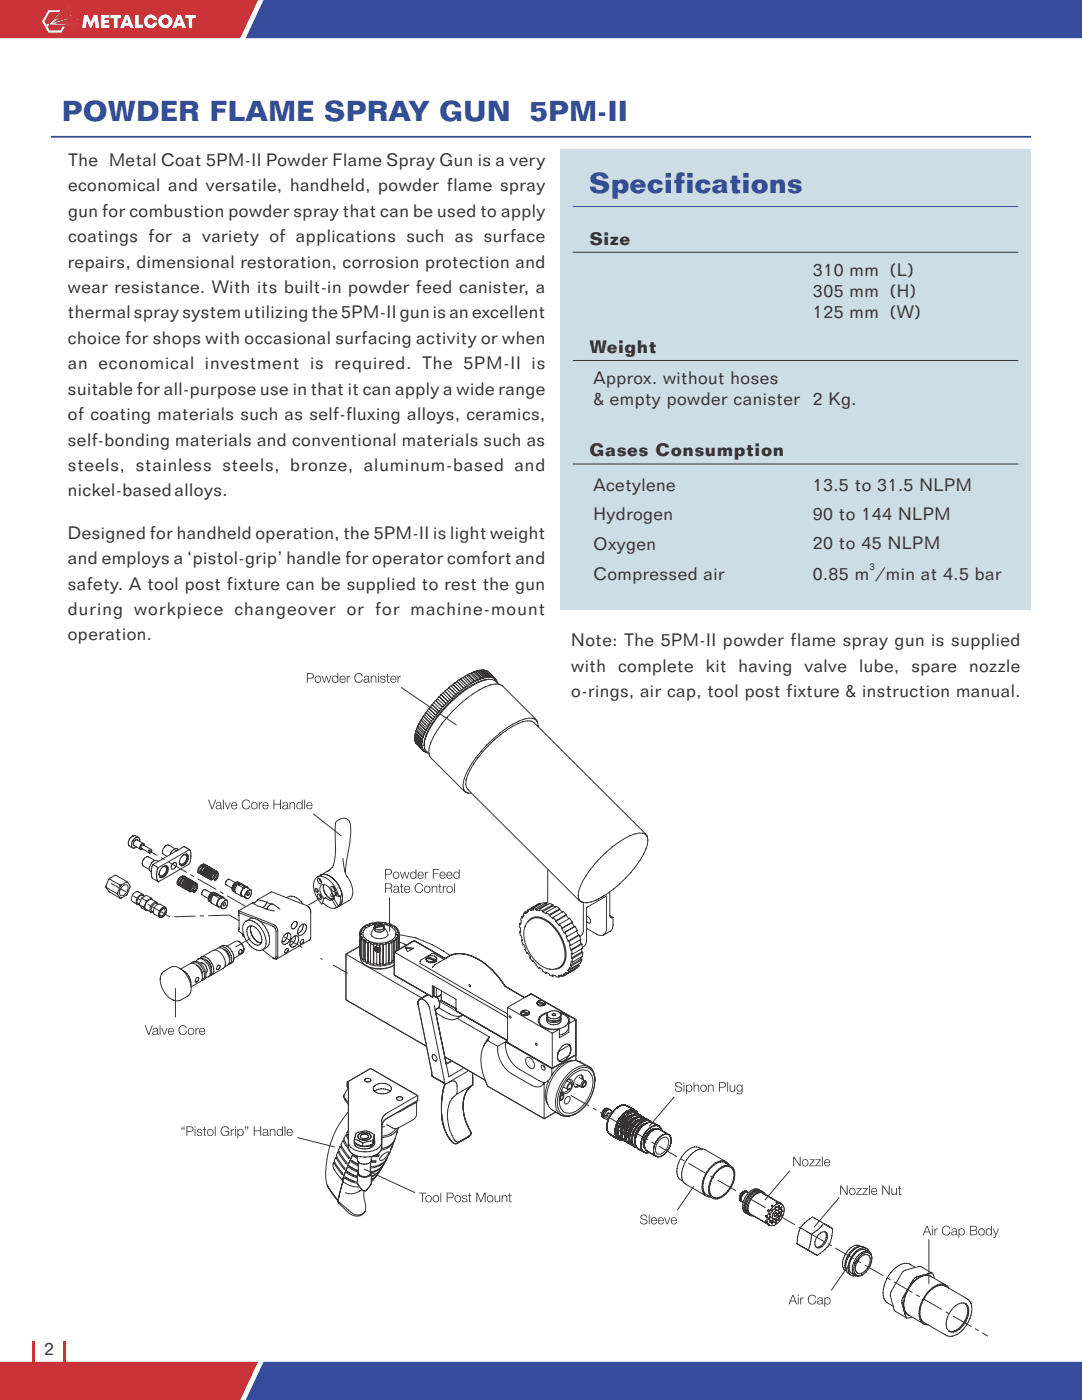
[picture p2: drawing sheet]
<svg xmlns="http://www.w3.org/2000/svg" width="216mm" height="279mm" viewBox="0 0 216 279" stroke-linecap="round" stroke-linejoin="round" font-family="sans-serif">
<defs><g id="words">
<g font-size="5.6" fill="#334e96">
<text x="12.3" y="24.1">POWDER FLAME SPRAY GUN 5PM-II</text>
<text x="117.5" y="38.6">Specifications</text>
</g>
<g font-size="3.5" fill="#373435">
<text x="13.6" y="33.1">The Metal Coat 5PM-II Powder Flame Spray Gun is a very</text>
<text x="13.6" y="38.2">economical and versatile, handheld, powder flame spray</text>
<text x="13.6" y="43.2">gun for combustion powder spray that can be used to apply</text>
<text x="13.6" y="53.4">repairs, dimensional restoration, corrosion protection and</text>
<text x="13.6" y="48.3">coatings for a variety of applications such as surface</text>
<text x="117.6" y="48.9">Size</text>
<text x="13.6" y="58.5">wear resistance. With its built-in powder feed canister, a</text>
<text x="162.2" y="59.3">305 mm (H)</text>
<text x="162.2" y="55.1">310 mm (L)</text>
<text x="13.6" y="63.5">thermal spray system utilizing the 5PM-II gun is an excellent</text>
<text x="162.2" y="63.5">125 mm (W)</text>
<text x="13.6" y="68.6">choice for shops with occasional surfacing activity or when</text>
<text x="117.6" y="70.5">Weight</text>
<text x="13.6" y="73.7">an economical investment is required. The 5PM-II is</text>
<text x="118.4" y="76.7">Approx. without hoses</text>
<text x="13.6" y="83.8">of coating materials such as self-fluxing alloys, ceramics,</text>
<text x="13.6" y="78.8">suitable for all-purpose use in that it can apply a wide range</text>
<text x="118.4" y="80.9">&amp; empty powder canister</text>
<text x="162.2" y="80.9">2 Kg.</text>
<text x="13.5" y="88.9">self-bonding materials and conventional materials such as</text>
<text x="13.5" y="94">steels, stainless steels, bronze, aluminum-based and</text>
<text x="117.6" y="90.9">Gases Consumption</text>
<text x="13.5" y="99.1">nickel-basedalloys.</text>
<text x="118.4" y="98">Acetylene</text>
<text x="162.2" y="98">13.5 to 31.5 NLPM</text>
<text x="13.5" y="107.5">Designed for handheld operation, the 5PM-II is light weight</text>
<text x="118.4" y="103.9">Hydrogen</text>
<text x="162.2" y="103.7">90 to 144 NLPM</text>
<text x="13.5" y="112.6">and employs a ‘pistol-grip’ handle for operator comfort and</text>
<text x="118.4" y="109.8">Oxygen</text>
<text x="162.2" y="109.5">20 to 45 NLPM</text>
<text x="13.5" y="117.7">safety. A tool post fixture can be supplied to rest the gun</text>
<text x="118.4" y="115.7">Compressed air</text>
<text x="162.2" y="115.7">0.85 m /min at 4.5 bar</text>
<text x="13.5" y="122.7">during workpiece changeover or for machine-mount</text>
<text x="13.5" y="127.8">operation.</text>
<text x="114" y="128.9">Note: The 5PM-II powder flame spray gun is supplied</text>
<text x="114" y="134">with complete kit having valve lube, spare nozzle</text>
<text x="114" y="139.1">o-rings, air cap, tool post fixture &amp; instruction manual.</text>
<text x="8.8" y="270.5">2</text>
</g>
<text font-size="1.9" fill="#373435" x="173.5" y="113.8">3</text>
</g></defs>
<path d="M52.6 271.8h163.3v7.6h-166.9z" fill-rule="evenodd" fill="#354b9c"/>
<path d="M0 271.8h51.5l-3.6 7.6h-47.9z" fill-rule="evenodd" fill="#ca3438"/>
<path d="M10.2 27.3h195.5" fill="none" stroke="#334e96" stroke-width=".35"/>
<g fill="none" stroke="#363435" stroke-width=".2">
<path d="M70.6 193.9a.78 .78 0 0 1 1.4-.2 1.76 1.76 0 0 1-1.4 2.1 1.11 1.11 0 0 1 0-1.9zM71 196.8l.3-.2a.52 .52 0 0 1 .1 .6 .52 .52 0 0 1-.6 .3v-.3zM71.3 193.4a1.84 1.84 0 0 1-1.1 2M71.9 185.8a2.98 2.98 0 0 1 2.9 1.7M72 185.8a1.92 1.92 0 0 1 2.8 .3M72.3 194.5a.78 .78 0 0 1 1.3-.2 1.77 1.77 0 0 1-1.3 2.1 1.11 1.11 0 0 1 0-1.9zM72.5 191.2a.47 .47 0 0 1 .8-.1 1.07 1.07 0 0 1-.9 1.4 .89 .89 0 0 1 .1-1.3zM73 194a1.83 1.83 0 0 1-1.1 1.9M73.9 192.1a.78 .78 0 0 1 1.3-.3 1.77 1.77 0 0 1-1.3 2.1 1.11 1.11 0 0 1 0-1.8zM74.2 194.9l.3-.1a.47 .47 0 0 1 .1 .6 .47 .47 0 0 1-.6 .1zM74.6 191.6a1.84 1.84 0 0 1-1.1 1.9M74.8 186.1l-.8-.5-.7-.3h-.6l2.1-1.2a3.1 3.1 0 0 1 3.5 2.2l.3 .8-.3 .5"/>
<path d="M74.8 186.1l1.1 1.7M75.9 187.8l.4 .9 .1 .9-.1 .7 .1-.7-.1-.9zM76.1 188.6l-.5-.7-.3-.2 .2 .1a1.23 1.23 0 0 1 .7 1.2M76.2 188.8l-.1 5.9-7.1 4.1 .3-.5v-5.3l-.2-.8M78.2 186.2a23.9 23.9 0 0 1 12.6 5.1l.5 .8M78.3 187.6a12.1 12.1 0 0 1 5 2.3l6 3.9 .3 .1M78.3 187.6v1.4a12 12 0 0 1 5 2.1l6 3.7h.3M78.4 189l-.3 .7-1.9 1.1M89.6 193.9v.9M91.3 192.1l.1 .8-.1 .7-.5 .5-1.2 .7M91.3 192.1v.6l-.5 .4-1.2 .8M73.1 200.5l-.1 1.2 .3 .2"/>
<path d="M73.1 200.5l.3 .1-.1 1.2M73.1 200.5l5.6-3.3 11.4 6.6 .1 1.2M73.6 201.2l4.3-2.6a1.77 1.77 0 0 1 1.7 .1l6.8 4-.8 .5 3 1.7 .1 .3-3.3 2-.5 .1-3.2-1.8-.8 .4-7-4-.4-.4zM77.3 200.2a.9 .9 0 0 0 1.5-.2 .88 .88 0 0 0-1.5 .1v.1M77.4 200.8a1.15 1.15 0 0 1 1.7 .3 1.05 1.05 0 0 1-1.9 0zM79.1 202.3a2.85 2.85 0 0 1 3.7 0l.2 .5a1.8 1.8 0 0 1-2 1.1 1.79 1.79 0 0 1-2.1-1.1zM79.7 202.7a3.1 3.1 0 0 1 3.8 .1M79.8 203.7l1.4-.2 .9 .2M80.4 203.6l.3 .3M81.6 205.6l2.9 1.7 .6 .1 4-2.2-.2-.3-3-1.8 .6-.3 3.3 2 .1 .3-.1 .3-.3 .2-3.6 2.1a2.2 2.2 0 0 1-2 0l-2.9-1.8M82.9 203.1a3.6 3.6 0 0 1-2.7 0M83.8 201.9a1.13 1.13 0 0 1-.9 1.2"/>
<path d="M83.8 201.9a2.8 2.8 0 0 0-4-.6 .98 .98 0 0 0-.4 1.1 .98 .98 0 0 0 .8 .7M83.8 201.9v.4M85.1 205.3a1.15 1.15 0 0 1 1.6 .3 1.05 1.05 0 0 1-1.8 0zM85.2 204.3a.82 .82 0 0 1 1.3 .3 .95 .95 0 0 1-1.5 0zM89.9 205.1v2.5a1.85 1.85 0 0 1-.8 2"/>
</g>
<path d="M69 190.4l6.3-3.6 15.1 8.7a9.2 9.2 0 0 0 5.6 4.2l1.5-.1 6.5 3.7 1.2-.2 2 1.2 .2 1.8 7.5 4.4v1.1l3.1 1.5a6.5 6.5 0 0 1-.7 7 4.9 4.9 0 0 1-5.3 2.5l-1.1-.7-2.3 1.4-11.3-6.5-.5-1.2-27.8-16.1z" fill="#fefefe"/>
<g fill="none" stroke="#363435" stroke-width=".2">
<path d="M69 190.4l6.3-3.6 15.1 8.7a9.2 9.2 0 0 0 5.6 4.2l1.5-.1 6.5 3.7 1.2-.2 2 1.2 .2 1.8 7.5 4.4v1.1l3.1 1.5a6.5 6.5 0 0 1-.7 7 4.9 4.9 0 0 1-5.3 2.5l-1.1-.7-2.3 1.4-11.3-6.5-.5-1.2-27.8-16.1zM69 190.4v9.1l27.8 16.1M74.3 192.6a.77 .77 0 0 1 1.1 .2 .71 .71 0 0 1-1.3 0zM74.4 193.1v-.2l.5-.1 .2 .1v.2M75 190.9a3.3 3.3 0 0 1 4.3 0 1.2 1.2 0 0 1-1.1 1.8 3.4 3.4 0 0 1-3.2-.7l-.2-.5zM75.5 192.5a.95 .95 0 0 1-.6-.9 .95 .95 0 0 1 .6-.9 3.2 3.2 0 0 1 3.7 .4 .91 .91 0 0 1-.4 1.4M76.4 192.8h1.5M76.5 192.8h1.3M76.7 189.4a.68 .68 0 0 1 1 .2 .64 .64 0 0 1-1.1 0zM76.7 189.8h.8M79 189.9a.77 .77 0 0 1 1.1 .2 .72 .72 0 0 1-1.2 0zM79.2 190.4l-.1-.2 .5-.1 .2 .1v.2"/>
<path d="M84.1 199.1a9.4 9.4 0 0 0 5.2 4.3 2.32 2.32 0 0 0 1.9-.2M85.3 198.5l3.9-2.3 16 9.2 .4-.2 9.3 5.3-4.8 2.8-9.3-5.4 .5-.2zM85.3 198.5h.1M85.3 198.5l-1.2 .6M85.3 198.5a9.4 9.4 0 0 0 5.2 4.2 2.36 2.36 0 0 0 1.9-.1M85.3 196.3a1.15 1.15 0 0 1 1.7 .3 1.05 1.05 0 0 1-1.8 0zM85.6 197.1l-.1-.2 .1-.2 .5-.1 .4 .1 .2 .2-.1 .2M88.9 199.1l1.5-.9 14.2 8.2-1.6 .9zM88.9 199.1l1.5-.9 .7 1.5 1.1 1.4M90.4 195.5l-1.2 .7M90.4 195.5l1.5 1.9 1.3 1.1M90.4 195.5l-15.1-8.7-6.3 3.6 15.1 8.7"/>
<path d="M94.7 199.3l.4 .3a2.7 2.7 0 0 0 2.4 0M87.5 208.9a.81 .81 0 0 1 .7 1.2 .81 .81 0 0 1-.7-1.2zM87.8 208.9a1.05 1.05 0 0 0 .6 1M91.2 203.2l6.5 3.8M91.2 203.2l1.2-.6 8.9 5.1M96.3 200.3l1.2-.7 6.5 3.7 1.2-.2 2 1.2M97.3 207.7l2 1.1M97.7 207l-.4 .7a5.9 5.9 0 0 0-1.2 5.4l.5 2 .7 1.7 11.3 6.5M97.7 207l-.6 .7-.7 1.2M99.3 208.8a6.1 6.1 0 0 0 2.8 5.5l3.9 2.3a1.7 1.7 0 0 0 2.5-.3M100.8 207.9h.1M100.8 207.9a6.1 6.1 0 0 0 2.8 5.5l4.3 2.4 .9 .2"/>
<path d="M100.8 207.9l-1.5 .9M102.9 207.2l.3 .1M104.3 209.2a.88 .88 0 0 1 1.5 0M104.5 208.9a.95 .95 0 0 1 1.3 .3 .88 .88 0 0 1-1.5 0zM104.7 209.6l-.1-.3 .6-.1 .3 .1v.3M105.1 211.1a1.55 1.55 0 0 1 1.5 1.9l-.3 .3a1.48 1.48 0 0 1-1.2-2.2zM107.1 207.6a.88 .88 0 0 1 1.5 0M107.2 204.3l.2 1.8M107.2 204.3l-1.6 .9M107.2 207.3a.93 .93 0 0 1 1.4 .3 .87 .87 0 0 1-1.5 0zM107.4 208v-.3l.3-.1 .5 .1v.3M108.1 212.6a.63 .63 0 0 1 .6 1 .64 .64 0 0 1-.6-1z"/>
<path d="M108.5 216.3l.1 .1v6.9l2.3-1.4M108.5 212.8l.2 .3M108.7 210.9a1.67 1.67 0 0 1 1.7-1.2 2.59 2.59 0 0 1 2.3 .7l.2 .5M108.8 211.1a2.02 2.02 0 0 1 2.7-1l1 .5 .2 .5M109.1 210.2a2.88 2.88 0 0 1 3.7 .4 1.24 1.24 0 0 1-1.4 1.4 2.81 2.81 0 0 1-2.5-.6l-.2-.5zM109.3 215.7l.1 .2M109.3 215.7l-.8 .6M109.4 211.8a.9 .9 0 0 1-.5-1 .9 .9 0 0 1 .8-.7 2.65 2.65 0 0 1 2.9 .6 .83 .83 0 0 1-.4 1.1M109.4 215.9l-.2 .6a4.6 4.6 0 0 0 .1 4M109.6 210.7a1.99 1.99 0 0 1 2.4 .1l.2 .4a1.79 1.79 0 0 1-2.7 .3l-.1-.4zM110.1 214.6l-.8 1.1M110.1 213.3v1.3"/>
<path d="M110.6 211.9h.4M111.8 218.4l.4-.1 .3 .3M111.9 218.7l.5-.2a.69 .69 0 0 1-.6 1l-.1-.2zM111.9 218.1l.4 .2M111.9 219.6h-.3M112.1 218.7l.2-.1a.49 .49 0 0 1-.4 .8l-.1-.2zM112.4 216.9l.9 .5M113 219l.6-.2a.97 .97 0 0 1-.8 1.5 .93 .93 0 0 1 .2-1.3zM113.3 215.5a.64 .64 0 0 1 1 .3 2.08 2.08 0 0 1-1.8 2.5l-.3-.2-.1-.5M113.5 215.4a.63 .63 0 0 1 .5 .8l-.9-.5M113.5 217.4a.96 .96 0 0 1-1.4 .4M113.5 216.5l.5-.2a.69 .69 0 0 1-.6 1.1l-.1-.3z"/>
<path d="M113.6 215.1a3.2 3.2 0 0 1 3.8-1.3 3.7 3.7 0 0 1 .5 4.3 6.6 6.6 0 0 1-3.9 4 2.06 2.06 0 0 1-2.4-2.6 7.4 7.4 0 0 1 2-4.4zM113.6 214.6a3.6 3.6 0 0 1 4-1.3 3.6 3.6 0 0 1 .9 4.1 7.5 7.5 0 0 1-4.8 5.3 2.27 2.27 0 0 1-2.5-2.8 8.3 8.3 0 0 1 2.4-5.3zM114.1 216.6l-.1-.4a.78 .78 0 0 0-.7 1.2l.4-.1M114.4 211.7a5.5 5.5 0 0 0-4.3 2.9M114.8 216.3l1.2 .7M114.9 210.5v1.1M115.4 216.6l-.8 .3M115.5 215l1.3 .7M116 214.5l.1 .8M116.4 216.1l.5-.2a.69 .69 0 0 1-.6 1l-.2-.2zM116.4 215.5l-.1-.6-.1-.3a1.55 1.55 0 0 0-1.7 1.7v.4a.66 .66 0 0 0 1.1 0M116.6 216.1h.2a.48 .48 0 0 1-.4 .7l-.1-.2z"/>
<path d="M117 216l-.1-.2a.57 .57 0 0 0-.6 0 .57 .57 0 0 0-.3 .5v.6l.4 .1M117.6 212.9l-1.8-1a3.7 3.7 0 0 0-4.1 1.3 8 8 0 0 0-2.4 7.2l.3 .6 .6 .6 1.8 1M118.7 215.7a2.44 2.44 0 0 0-3-2.9 8.2 8.2 0 0 0-4.8 7.9 2.33 2.33 0 0 0 1.4 2 2.33 2.33 0 0 0 2.5-.4l.2-.1"/>
</g>
<path d="M72.3 185.2a5.9 5.9 0 0 1 6.6-.3l.5 .6 .2 .6v4.3a2.5 2.5 0 0 1-2.4 2.8 5.2 5.2 0 0 1-5-1.2l-.4-1.5 .1-4.7z" fill="#fefefe"/>
<g fill="none" stroke="#363435" stroke-width=".2">
<path d="M71.8 187.6h.1M71.8 186.2v.5M71.8 187.6v2.5M71.8 190.1h.1M71.8 186.7h.1M71.8 186.2h.3M71.8 186.6l.1 .3M71.8 186.6v3.9l.1 .4h.3M71.9 186.9l.1 4.4a2.48 2.48 0 0 0 2 1.9 5.4 5.4 0 0 0 5.1-1l.3-.5 .1-1.2a2.18 2.18 0 0 1-1.7 1.9 5.6 5.6 0 0 1-5.3-.6l-.4-.5-.1-.6M72.1 186.2v.4M72.1 186.2v.3l-.3 .1M72.1 185.5h.2l-.2 .4-.2-.1-.1 .4"/>
<path d="M72.1 185.5v.3M72.2 186.9h-.3M72.2 186.9l.2 .3-.2 .1 .3 .3M72.2 186.9v4.4l.3 .3M72.3 185.2a5.9 5.9 0 0 1 6.6-.3l.5 .6 .2 .6v4.3a2.5 2.5 0 0 1-2.4 2.8 5.2 5.2 0 0 1-5-1.2l-.4-1.5 .1-4.7zM72.4 186.1a1.71 1.71 0 0 0 1.3 1.8 4.8 4.8 0 0 0 5.1-.8 1.31 1.31 0 0 0-.5-1.9 4.7 4.7 0 0 0-5.7 .4l-.2 .5M72.5 187.6v4M72.7 187.5l.4 .3-.2 .1M72.7 187.5v4M72.7 191.5l.2 .1M72.7 187.5l-.2 .1M72.7 191.5l-.2 .1"/>
<path d="M72.8 184.8l.2 .1-.4 .3-.2-.1-.3 .4M72.8 184.8v.3M72.9 187.9l.5 .2M72.9 187.9v4l.5 .2M73.4 188.1v4M73.5 188l.5 .2-.1 .2M73.5 188v4M73.5 192l.4 .1M73.5 188l-.1 .1M73.5 192l-.1 .1M73.8 184.4l.1 .1-.5 .2-.2-.1-.4 .2M73.8 184.4v.1"/>
<path d="M73.9 188.4l.6 .1M73.9 188.4v3.9l.6 .2M74.5 188.5v4M74.6 188.4h.6v.2M74.6 192.3l.6 .1M74.6 188.4v3.9M74.6 188.4l-.1 .1M74.6 192.3l-.1 .2M74.6 185.3l-.4 .8-.2 .4 .2 .3M74.7 185.1v.1M74.7 185a.97 .97 0 0 0 .4 1 .97 .97 0 0 0 1.1-.1l.5-.3v-.6M74.7 185.1h.1"/>
<path d="M74.7 189.3l.1 .4 .4 .2v.2M74.7 189.3a.55 .55 0 0 0 .5 .5 .55 .55 0 0 0 .6-.4M74.9 189l-.2 .3M75 184.1l1.9 .1M75 184.1v.1l-.5 .1-.2-.1-.5 .2M75 184.1v.2M75 189.2l.2 .1M75 189.2l.3-.1 .2 .3-.1 .2M75 189.2l-.1 .2 .2 .2M75.1 188.9l-.2 .1M75.2 189.3l-.1 .3M75.2 188.6v.5h.3l.3 .3"/>
<path d="M75.2 188.9l-.3 .1M75.2 190.1v2.4l.6 .1M75.3 185l-.6 .1M75.3 185l-.6 .2M75.4 189.6h-.3M75.5 189.3h-.3M75.5 189.3l-.1 .3M75.5 189.3h.1M75.8 189.4v-.2v.5M75.8 188.5v.9M75.8 189.7v2.9M75.8 189.7a.48 .48 0 0 1-.6 .4"/>
<path d="M75.8 188.5v.1h-.6M75.8 189.2v.1M75.9 184.9l-.6 .1M75.9 184.9h.1M76.1 184.9l.6 .1M76.1 184.9h-.2M76.4 188.4v4h-.6v.2M76.4 188.4l.1 .2M76.4 192.4l.1 .1M76.4 188.4l-.6 .1M76.5 188.6v3.9M76.6 184.8v.1"/>
<path d="M76.6 184.8h-1l-.9 .2M76.6 184.8a1.24 1.24 0 0 0-1.9 .2M76.6 184.9l.1 .1M76.6 184.9h-.5M76.7 185.2a1.74 1.74 0 0 1 .7 1.5 2.43 2.43 0 0 1-3.2 .1M76.7 185a1.21 1.21 0 0 1-2 .2M76.7 185.1h.1M76.9 184.2l-.1 .1 .6 .1 .1-.1 .6 .2M76.9 184.2v.1M77.1 188.5v3.9l-.6 .1M77.1 188.5l-.6 .1M77.5 188.2l.2 .1"/>
<path d="M77.5 188.2v3.9M77.5 192.1l.2 .2M77.5 188.2l-.5 .1 .1 .2M77.5 192.1l-.4 .2M77.7 188.3v4M78.1 184.5l-.2 .1 .5 .3 .2-.1 .4 .2M78.1 184.5v.2M78.2 188.1v4l-.5 .2M78.2 188.1l-.5 .2M78.5 187.7l.2 .1M78.5 191.7l.2 .1M78.5 187.7v4"/>
<path d="M78.5 187.7l-.5 .3 .2 .1M78.5 191.7l-.3 .2M78.7 187.8v4M79 185v.3M79 185l-.2 .1 .3 .3h.2l.2 .3M79 187.5v4l-.3 .3M79 187.5l-.3 .3M79.1 187.1l.3 .1M79.1 191.1l.3 .1M79.1 187.1v4M79.1 187.1l-.3 .4h.2M79.1 191.1l-.1 .1"/>
<path d="M79.4 187.2v4M79.4 186.5v.3M79.4 186.5l-.1 .3 .2 .1M79.5 185.7l-.2 .1 .1 .3h.2v.4M79.5 185.7v.4M79.5 186.9v3.9l-.1 .4M79.5 186.9l-.1 .3M79.6 186.5l-.1 3.9M79.6 186.5h-.2"/>
</g>
<path d="M83.7 199.4l2.1-1.1 .6 .1 .6 .3 2.8-1.6a1.27 1.27 0 0 1 .3-1.3l1.9-1.1a1.3 1.3 0 0 1 1.5 .7l.4 .6 .6 2.5-1.8-.3-1 .5a1.34 1.34 0 0 1-1.2-.4l-2.8 1.6-.1 1-.1 .3-.7 .3 2.2 10.8 1.2-.6 4.1 2.4v2.4a5.7 5.7 0 0 0-1.6 6.4l1.2 3a.84 .84 0 0 1-.5 1l-2.2 1.3h-.6a7 7 0 0 1-2.4-4.8 14.9 14.9 0 0 1 .6-7l-.1-.3-2.4-1.3-.1-.2v-.6l-2.8-13.8z" fill="#fefefe"/>
<g fill="none" stroke="#363435" stroke-width=".2">
<path d="M83.7 199.4l2.1-1.1 .6 .1 .6 .3 2.8-1.6a1.27 1.27 0 0 1 .3-1.3l1.9-1.1a1.3 1.3 0 0 1 1.5 .7l.4 .6 .6 2.5-1.8-.3-1 .5a1.34 1.34 0 0 1-1.2-.4l-2.8 1.6-.1 1-.1 .3-.7 .3 2.2 10.8 1.2-.6 4.1 2.4v2.4a5.7 5.7 0 0 0-1.6 6.4l1.2 3a.84 .84 0 0 1-.5 1l-2.2 1.3h-.6a7 7 0 0 1-2.4-4.8 14.9 14.9 0 0 1 .6-7l-.1-.3-2.4-1.3-.1-.2v-.6l-2.8-13.8zM83.7 199.4l2-1.1a1.95 1.95 0 0 1 2 2.1l-.1 .6-.8 .5M83.7 199.4a1.62 1.62 0 0 1 1.9 1.4M83.7 199.4a1.03 1.03 0 0 0-.3 1.2M87 198.7l3.5-2.1a.81 .81 0 0 1 .7 1.3l-3.5 2M90 195.8l2-1.1a1.88 1.88 0 0 1 2 1.7l.5 2.1M90 195.8a1.95 1.95 0 0 1 2.1 2.1l-.1 .4-.3 .4M90 195.8a1.07 1.07 0 0 0-.2 1.3M90.5 198.3l.1 .1a1.04 1.04 0 0 0 1.1 .3M93.4 198.4l-.3-1.4a1.03 1.03 0 0 1-.3 1.1l-1.1 .6M85.6 200.8l3.2 15.5M86.2 214.5l.1 .3 2.5 1.5"/>
<path d="M86.2 214v.5M86.3 210.5a.74 .74 0 0 1 .8 .4 .74 .74 0 0 1-.1 .8 .87 .87 0 0 1-.7-1.2zM86.7 200.7l2.9 14.2 2.7-1.6M88.8 216.3a18.9 18.9 0 0 0-.5 8 6.2 6.2 0 0 0 2.5 3.9h.4l2.6-1.6M89.7 215.9l.6-.2 .5 .1 .3 .4 .1 2.1M89.9 211.9l-.9 .4M91.2 218.3l-.1 .1a5 5 0 0 0-1.8 4.9 7.1 7.1 0 0 0 1.8 4.6h.4l2.3-1.3M93.3 213.8l-4.2 2.4-.3 .1M94.2 216.6a5 5 0 0 0-1.8 4.9 10.4 10.4 0 0 0 1.6 4.5l-.2 .6M94.3 214.9v1.6l-3.1 1.8"/>
</g>
<path d="M78.7 190l3.9-2.3 6.3 3.6a4.8 4.8 0 0 1 5.2-.5 14.5 14.5 0 0 1 6.7 6.1l3.9 2.2 1.3-.8 8.9 5.2v7l-4.7 2.7-8.9-5.1v-.4l-10.3-6v-.4l-2.9-1.6v-1.2l-1 .6-.5-.3-.3 .2-7.6-4.4z" fill="#fefefe"/>
<g fill="none" stroke="#363435" stroke-width=".2">
<path d="M86.9 139.8l-.3 .4 1.3 1.4M86.9 139.8l1.4 1.4M87.3 139.4l1.4 1.4M87.3 139.4l-.4 .4M87.6 139l1.4 1.4M87.6 139h.1M87.6 139l-.3 .4M88 138.6l1.4 1.4M88 138.6l-.3 .4M88 138.6l.4-.3 1.4 1.4M88.8 137.9l1.4 1.4M88.8 137.9v.1"/>
<path d="M88.8 138l-.4 .3M89.2 137.6l1.3 1.3M89.2 137.6l-.4 .3M89.6 137.2l1.3 1.4M89.6 137.2v.1M89.6 137.2l.4-.3 1.3 1.4M89.6 137.3l1.3 1.3M89.6 137.3l-.4 .3M89.8 139.7l-.4 .3M89.8 139.7h.1M90.2 139.3l-.4 .4M90.4 136.6l-.4 .3"/>
<path d="M90.4 136.6l1.3 1.4M90.4 136.6l.4-.3 1.3 1.4M90.5 138.9l-.3 .4M90.9 138.6h.1M90.9 138.6l-.4 .3M91.1 136l1.4 1.4M91.1 136l-.3 .3M91.2 136l1.3 1.4M91.2 136h-.1M91.2 136l.3-.3 1.4 1.4M91.3 138.3l-.4 .3M91.7 138l-.4 .3"/>
<path d="M91.9 135.5l1.4 1.4M91.9 135.5l-.3 .2M91.9 135.4l1.4 1.4M91.9 135.4v.1M91.9 135.4l.4-.2 1.4 1.4M92.1 137.7l-.4 .3M92.5 137.4l-.4 .3M92.7 135l1.4 1.4M92.7 135l-.4 .2M92.7 135l1.4 1.3M92.7 135h.1M92.9 137.1l-.4 .3"/>
<path d="M93.1 134.8l1.3 1.3M93.1 134.8l-.4 .2M93.3 136.9l-.4 .2M93.3 136.8v.1M93.4 134.6l1.4 1.4M93.4 134.6l-.3 .2M93.4 134.6l.4-.2 1.4 1.4M93.4 134.6l1.4 1.3M93.4 134.6h.1M93.7 136.6l-.4 .2M94.1 136.4l-.4 .2M94.1 136.3v.1"/>
<path d="M94.1 134.3l1.4 1.4M94.1 134.3l-.3 .1M94.1 134.2l.4-.1 1.4 1.4M94.1 134.2l1.4 1.4M94.1 134.2v.1M94.4 136.1l-.3 .2M94.8 134.1l1.3 1.3M94.8 134.1h-.3M94.8 136l-.4 .1M94.8 134l.3-.1 1.4 1.4M94.8 134l1.4 1.4M94.8 134v.1"/>
<path d="M94.8 135.9v.1M95.2 135.8l-.4 .1M95.4 133.9l1.3 1.4M95.4 133.9h-.2M95.4 133.8h.3l1.4 1.3M95.4 133.8l1.4 1.4M95.4 133.8v.1M95.5 135.7l-.3 .1M95.5 135.6v.1M95.9 135.5l-.4 .1M95.9 133.8l1.4 1.4M95.9 133.8h-.1"/>
<path d="M96 133.7h.2l1.4 1.4M96 133.7l1.4 1.4M96 133.7l-.1 .1M96.1 135.4l-.2 .1M96.2 135.4h-.1M96.3 133.8h.1M96.4 133.8l1.4 1.4M96.5 133.7h.2l1.4 1.4M96.5 133.7l1.3 1.4M96.5 133.7l-.1 .1M96.5 135.3l-.3 .1M96.7 135.3h-.2"/>
<path d="M96.8 135.2l-.1 .1M96.8 133.9h.1M96.8 133.9l1.4 1.3M96.9 133.8l1.6 1.4M96.9 133.8l1.4 1.4M96.9 133.8l-.1 .1M97.1 135.1l.2 .1M97.1 135.1l-.3 .1M97.3 134l1.6 1.6M97.3 134l1.3 1.3M97.3 134h-.1M97.4 135.1l-.1 .1"/>
<path d="M97.5 135.6a10.5 10.5 0 0 0-5.9 2.8 20.1 20.1 0 0 0-6.9 9.2l-.1 1.2M97.5 135.6h.8l.5 .3 .7 .6M97.5 135.6a14.4 14.4 0 0 0-6.9 4 19.9 19.9 0 0 0-5.9 8.4l-.1 .8M97.5 134.2h.1M97.6 135.1l.2 .1M97.6 135.1h-.2M97.8 135.1h.3M97.8 135.1v.1M98.1 135.1l.1 .1M98.3 135.2h.2M98.3 135.2h-.1M98.4 135.3l.2 .1"/>
<path d="M98.5 135.2l.1 .2M98.6 135.3l.1 .2M98.6 135.3v.1M98.7 135.5l.2 .1M98.7 135.5h.1M98.9 135.6l.2 .3M99 135.7l.1 .2M99.1 135.9l.1 .4M99.2 136.3h.1M82.7 147.5l.1 .2 1.3 1.4M82.7 147.5l1.4 1.4M82.7 147l1.4 1.4"/>
<path d="M82.7 147v.2l1.4 1.4M82.8 147.3v.1M82.8 147.4l1.4 1.4M82.8 147.4l-.1 .1M82.8 146.9l1.4 1.4M82.8 146.9l-.1 .1M82.8 147.9l1.5 1.6M82.8 147.9l1.4 1.4M82.8 146.4v.3l1.4 1.4M82.8 146.4l1.4 1.4M82.8 146.8v.1M82.9 147.8v.1"/>
<path d="M82.9 147.9l1.4 1.3M82.9 147.9h-.1M82.9 146.4l1.4 1.4M82.9 146.4h-.1M83 146.2l-.1 .2M83 148.3l1.6 1.6M83 148.3l1.4 1.3M83 145.8l-.1 .3 1.4 1.4M83 145.8l1.4 1.4M83 148.2v.1M83.1 145.8l1.3 1.4M83.1 145.8h-.1"/>
<path d="M83.2 145.5l-.1 .3M83.3 145.2l-.2 .3 1.4 1.4M83.3 145.2l1.3 1.3M83.3 145.1l1.4 1.4M83.3 145.1v.1M83.4 144.8l-.1 .3M83.6 144.5l1.4 1.3M83.6 144.5l-.2 .3 1.4 1.4M83.6 144.4l1.4 1.4M83.6 144.4v.1M83.8 144.1l-.2 .3M84 143.7l-.2 .4 1.3 1.4"/>
<path d="M84 143.7l1.4 1.4M84.1 148.6l.1 .2M84.1 148.9v.2M84.1 148.4v.2M84.1 149.1l.2 .1M84.2 148.1v.2M84.2 148.8l-.1 .1M84.2 148.3l-.1 .1M84.2 149.3l.1 .2M84.2 147.8v.3M84.2 143.4l-.2 .3M84.3 149.2l-.1 .1"/>
<path d="M84.3 149.5l.1 .1M84.3 147.8h-.1M84.3 147.5v.3M84.3 149.4l.1 .2M84.4 149.6l.2 .3M84.4 147.2l-.1 .3M84.4 149.6h.1M84.4 147.2h.1M84.5 143l1.4 1.3M84.5 143l-.3 .3 1.4 1.4M84.5 146.9l-.1 .3M84.5 142.9l1.4 1.4"/>
<path d="M84.5 142.9v.1M84.6 149.9l.3 .2M84.6 148.8l.2 .7 .8 1M84.6 146.5l-.1 .4M84.7 146.5h-.1M84.7 142.6l-.2 .3M84.8 150l.1 .1M84.8 146.2l-.1 .3M84.9 150.1l.4 .1M85 145.8l-.2 .4M85 142.2l-.3 .4 1.4 1.3M85 142.2l1.4 1.3"/>
<path d="M85 145.8h.1M85 142.2h.1M85.1 145.5l-.1 .3M85.2 150.1l.1 .1M85.3 141.8l1.4 1.3M85.3 141.8l-.3 .4M85.3 150.2h.1M85.4 145.1l-.3 .4M85.4 145.1h.1M85.6 141.4l1.4 1.3M85.6 141.4l-.3 .4M85.6 144.7l-.2 .4"/>
<path d="M85.6 141.4h.1M85.8 144.3l-.2 .4M85.9 141l-.3 .4M86.1 143.9l-.2 .4M86.2 140.6l1.4 1.4M86.2 140.6l-.3 .4 1.4 1.3M86.4 143.5l-.3 .4M86.4 143.5h.1M86.6 140.2l-.4 .4M86.7 143.1l-.3 .4M87 142.7l-.3 .4M87.3 142.3v.1"/>
<path d="M87.3 142.4l-.3 .3M87.6 142l-.3 .3M87.9 141.6l-.3 .4M88.3 141.2l-.4 .4M88.7 140.8l-.4 .4M89 140.4l-.3 .4M89.4 140h.1M89.4 140l-.4 .4M93.3 158.2l.2 .1M93.5 158.3h.6M107.3 144.1l.1 .9M107.3 144.1a1.97 1.97 0 0 0-2.7-.6 23.1 23.1 0 0 0-10.5 9 8.5 8.5 0 0 0-1.7 4.3l.1 .7 .4 .5"/>
<path d="M107.3 144.1l-.5-.7-6.6-6.6a3.5 3.5 0 0 0-3.4 .3 24.7 24.7 0 0 0-10.8 11.1 2.73 2.73 0 0 0 .1 3.1l6.6 6.6 .8 .4M109.3 173.5v6.7M119.4 179.4h.1M120.1 179h.1M120.7 178.7l-.3 .1M120.7 178.7h.1M121.7 178v4.7M129.2 167a4.6 4.6 0 0 1-.8 3.5 22 22 0 0 1-10.4 9.5l-1.6 .1M129.2 167a1.83 1.83 0 0 0-2.5-.6 21.4 21.4 0 0 0-9.8 8.4 7.9 7.9 0 0 0-1.5 4l.1 .6 .3 .5 .6 .2M129.2 167l-.5-.7-22.2-22.1a3.2 3.2 0 0 0-3.2 .2 22.9 22.9 0 0 0-10 10.3 2.52 2.52 0 0 0 .1 2.9l22.2 22.2 .8 .3M78.7 190l3.9-2.3 6.3 3.6a4.8 4.8 0 0 1 5.2-.5 14.5 14.5 0 0 1 6.7 6.1l3.9 2.2 1.3-.8 8.9 5.2v7l-4.7 2.7-8.9-5.1v-.4l-10.3-6v-.4l-2.9-1.6v-1.2l-1 .6-.5-.3-.3 .2-7.6-4.4zM78.7 190v4.6l7.6 4.4"/>
<path d="M78.7 190l4-2.3 6.2 3.6M78.7 190l22.6 13.1M80.8 189l1.7 .2-1.2 .7zM81 189.2l1.2 .2M85 191.5a1.17 1.17 0 0 0 2 .4M85 191.5a1.41 1.41 0 0 0 1.8 .3M85 191.5l.1-.4 1.7 .7M85.3 190.9l.2-.1a1.43 1.43 0 0 1 1.6 .4v.5l-.1 .2M85.3 190.9l1.8 .7M85.3 190.9v.2M85.3 191.1l1.8 .6M85.3 191.1l-.1 .1"/>
<path d="M86.2 190.3l-2.2 1.3-.2 .3v.4l17.5 10M86.3 199v-2.3l4.7 2.7v2.3l10.3 6M86.3 193.1a2.86 2.86 0 0 1 1.5-1.2 6.1 6.1 0 0 1 7.7-.5 16 16 0 0 1 5.3 5.5l3.9 2.2M86.4 190.3l2.2 1.2M86.4 190.3h-.2M86.6 196.9v1.9M86.6 198.8l.5 .3M86.6 198.8l-.3 .2M86.8 191.8v.2l.2-.2M87.1 191.7l-.1 .1M87.1 191.6v.1M87.1 197.3v1.8"/>
<path d="M87.1 191.5v.1M88.1 198.5l-1 .6M88.1 197.9v1.8l2.9 1.6M93.6 196.5l.3 .2v.2l-.3-.1zM103.7 184.4v.6l.2 .2v.8h-.2M103.7 186l.1 .7 .2 .1 .2 .9h-.1M103.9 185.8l-.2 .2M104 184.2l-.3 .2M104.1 183l-.2 .6 .1 .2-.1 .7-.2-.1M104.1 187.7l.2 .8h.2l.4 .9-.1 .1M104.2 187.6l-.1 .1M104.4 182.4l.2 .3-.4 .5-.1-.2"/>
<path d="M104.4 182.4h.1M104.4 188.5l-.1 .1M104.5 182.7l-.4 .3M104.8 189.5l.4 .7M104.8 182l.1 .3M104.8 182l-.4 .4M104.9 189.4l-.1 .1M105 182.2l-.1 .1M105.3 181.7l.1 .2M105.3 181.7l-.5 .3M105.3 184a2.14 2.14 0 0 1 2.8-.8 8.5 8.5 0 0 1 4.8 8 2.17 2.17 0 0 1-2.2 2.2M105.3 190.2h-.1h.1l.5 .8"/>
<path d="M105.4 181.9l-.5 .4M105.4 183.9l.2-.2a2.55 2.55 0 0 1 3.1 0 8.5 8.5 0 0 1 4 7.5 2.58 2.58 0 0 1-3.7 2 7.9 7.9 0 0 1-4.4-7.5 3.2 3.2 0 0 1 .8-1.8zM105.7 181.5l.1 .2M105.7 181.5l-.4 .2M105.7 191.2l.5 .6M105.8 191.1l-.1 .1M105.8 191l-.1 .2M106.4 181.4l.1 .2-.7 .1M106.4 181.4h.5M106.4 181.4l-.6 .3M106.4 191.8h-.2l.2-.1 .6 .8-.1 .1 .6 .6M106.9 181.4l.1 .2"/>
<path d="M107 181.6l.7 .2M107.4 199.8v.1M107.4 199.8l1.3 .5M107.4 199.9l1.3 .5M107.4 199.9l-.1 .1M107.7 193.1l-.2 .1 .1-.2 .7 .6v.2l.6 .4v-.2l.7 .4v.2l.6 .2M107.8 180.3l-2.5 1.4M107.8 180.3l-2.1 1.2M107.8 180.3l.1 .1M107.8 180.4h.1M108.2 181.7l-.6-.2 .1 .3M108.2 181.7l.1 .3"/>
<path d="M108.3 182l.7 .3v-.2l.6 .4M108.4 199.7h-.6l-.4 .1M108.7 199.9l.1 .1-.1 .5M108.9 194.2h.1M109 180.2h-.6l-2 1.2M109 180.2l-2.1 1.2M109 180.2l.1 .2M109.1 180.4l.3 .1M109.1 180.4l-2.1 1.2M109.1 194.1l-.1 .1M109.6 182.7l.7 .6 .1-.2M109.6 182.5v.2"/>
<path d="M110.3 180.5v.3l.5 .2M110.3 180.5l-.6-.2-2.1 1.2M110.3 180.5l-2.1 1.2M110.3 180.8l-2 1.2M110.4 183.1l.6 .6M110.6 194.7l-.4 .1v-.2l.7 .1 .1 .3h.5M110.9 183.9l.6 .7M111 183.7l-.1 .2M111.4 194.7l.1 .3M111.5 194.7h-.1M111.6 184.5l.5 .7M111.6 184.5l-.1 .1"/>
<path d="M111.7 181.5v-.2l-.7-.4-2 1.2M111.7 181.3l-2.1 1.2M111.7 184.4l-.2 .2M111.7 184.4l-.1 .1M112 194.6l.2 .2M112 185.3l.6 .9M112 194.6l-.6 .1M112.1 194.7l-.6 .3M112.1 185.2l-.1 .1M112.2 182l-.5-.5-2.1 1.2M112.5 194.4l.1 .3M112.6 194.7l-.4 .1"/>
<path d="M112.7 186.1l.4 .8M112.7 186.1l-.1 .1M112.7 194.6l-.5 .2M112.7 194.6l-.1 .1M113 182.7l-2.1 1.2M113 182.7l.5 .6M113 194.1l.1 .2M113 194.1l-.5 .3M113 186.9l.4 1M113 182.5v.2M113 182.5l-.6-.6-2 1.2M113 182.5l-2 1.2"/>
<path d="M113 194.2l-.5 .2M113.1 186.9h-.1M113.2 186.9h-.2M113.2 186.9h-.1M113.3 193.7l.2 .2M113.4 187.9h.1M113.5 193.9l-.3 .4M113.5 187.9l.3 .7h.1M113.8 188.6h-.2l.3 1M113.8 193.3l-.2-.2-.3 .6M113.8 192.6l.2 .2M113.9 189.6h.2"/>
<path d="M114 191.2l.2 .1v.7l-.2-.1-.2 .7M114.1 189.6l.1 .8-.2-.1v.9l2.1-1.2M114.1 184.1l.5 .8M114.1 184.1l-2.1 1.2M114.2 184l-.5-.7-2 1.1M114.2 184l-2.1 1.2M114.2 184l-.1 .1M114.6 184.9l-2 1.3M114.7 193.5l-2 1.1M114.8 184.9l.4 .8-2 1.2M114.8 184.9l-2.1 1.2M114.8 184.9h-.2"/>
<path d="M115.1 185.8l.3 .8M115.4 192.5l-2.1 1.2M115.4 192.5l.2 .2M115.4 186.6h.1M115.4 186.6l-2 1.3M115.4 186.6h.2M115.5 192.4l-.1 .1M115.6 192.7l-2.1 1.2M115.6 192.7l-.4 .5-2 1.1M115.6 186.6l-2.1 1.3M115.6 186.6l.3 .9-2 1.1M115.6 186.7l.1 .3"/>
<path d="M115.7 187.6l.2 .8M115.9 191.4l-2.1 1.2M115.9 191.4l.2 .2M115.9 188.4l-2 1.2M115.9 188.4h.2M116 191l-.1 .4M116.1 189.4v.6M116.1 191.6l-2.1 1.2M116.1 191.6l-.2 .6-2.1 1.1 .2-.5M116.1 190l.2 .1M116.1 188.4l-2 1.2M116.1 188.4l.1 .9-2 1.1"/>
<path d="M116.3 190.1l-2.1 1.2M116.3 190.1l-.1 .7-2 1.2M116.4 180.2v5.6a1.44 1.44 0 0 1-.7 1.1M117 185.3l2.1 1.1a1.18 1.18 0 0 0 1.4 .2 1.18 1.18 0 0 0 .5-1.3v-6.5l-3.9 2.3-.1 6.5a1.39 1.39 0 0 1-.5 1.3M117 182.9a.86 .86 0 0 1 .7 1.3h-.2l-.5-.3M121.7 182.7l.6 .4h-.4zM122.3 183.1a3.5 3.5 0 0 1-.3 2.5l-1.5 1M68.6 218.6a3.6 3.6 0 0 0 1.4 2.4l.6 1M68.8 219.3l4.9 5.1M69.7 216.6l-.5 .9a1.66 1.66 0 0 0-.5 1.5l.1 .3M69.7 216.6l3.6-2.2a1.45 1.45 0 0 1 1.3 .1l5.7 3.3-.7 .4 2.4 1.4 .2 .2-2.7 1.6-.5 .1-2.6-1.5-.7 .4-5.7-3.3-.3-.3zM72.9 216.2a.91 .91 0 0 1 1.3 .3 .85 .85 0 0 1-1.5 0z"/>
<path d="M74.3 217.4a2.34 2.34 0 0 1 3 0l.1 .4a1.67 1.67 0 0 1-2.2 .9l-.9-.5-.2-.4zM74.9 218.6l1.1-.2 .7 .2M75.3 218.5l.3 .3M79.2 219.8a.91 .91 0 0 1 1.3 .3 .85 .85 0 0 1-1.5 0zM83.1 219.7v2.1a1.52 1.52 0 0 1-.6 1.6l-3 1.7a1.25 1.25 0 0 1-1.2 0l-1.2-.6M101.3 201.1l4.7-2.8 8.9 5.2M101.3 201.1l8.9 5.1M101.3 201.1v7l8.9 5.1M101.7 202.7l.2 .2v.3l-.2-.2zM104 202.2a1.09 1.09 0 0 0 1.3 .2M104.1 201.9h.1M104.2 201.7l.4-.1a.63 .63 0 0 1 .8 .1 .63 .63 0 0 1 .1 .8"/>
<path d="M104.2 201.7l1.3 .6M104.2 201.7v.2M104.2 201.9l1.3 .5M104.2 201.9h-.1M105.3 202.4v.2l.2-.1M105.3 202.4l-1.3-.4a.86 .86 0 0 0 .5 .7 .86 .86 0 0 0 1-.2M105.5 202.4v.1M105.5 202.3v.1M105.6 202.2l-.1 .1M106.9 208.2l.2 .1v.3l-.2-.1zM107.2 200.2a.89 .89 0 0 0 1.5 .3M107.2 200.2v-.2l1.3 .5"/>
<path d="M107.2 200.2a1.09 1.09 0 0 0 1.3 .3M108.5 200.5v.1M108.7 200.3v.1M108.7 200.4v.1M108.8 200.2l-.1 .1M109.2 203.1l-.1 .3M109.3 202.2a1.86 1.86 0 0 0-1.7 1.7 2.49 2.49 0 0 0 2.5 1.5M109.3 202a2.06 2.06 0 0 0-1.9 1.9 3.3 3.3 0 0 0 3.6 1.6l.6-.1M110.1 205.4h.8M110.2 206.2v7M110.2 202.4l.4-.1 .3 .2a.38 .38 0 0 1-.4 .2 .38 .38 0 0 1-.3-.2zM111.1 203.7l-.7 .1-.4-.1"/>
<path d="M111.4 209.9h.1M111.6 209.8l2-1.2a1.65 1.65 0 0 1 0 2l-2 1.2a1.61 1.61 0 0 1 0-2zM111.6 206.3h.1M111.6 205.4l-1.4 .8M111.8 202a2.06 2.06 0 0 1 1.9 1.9l-.2 .4v1.7l-1.9 1.1v-1.7M111.8 202.2a1.89 1.89 0 0 0-2.6 .1l-.1 .3M111.8 202.2l.1 .2M111.8 202.2a2.11 2.11 0 0 1 1.6 1.3v1.8a2.21 2.21 0 0 1-1.7 1.3M111.9 203.1v.1M111.9 203.2a1.15 1.15 0 0 1-1.5 1.3 1.11 1.11 0 0 1-1.3-1.1M111.9 202.4a1.15 1.15 0 0 1-1.5 1.4 1.1 1.1 0 0 1-1.3-1.2M111.9 203.2a1.44 1.44 0 0 1-2 .8l-.4-.1-.4-.5"/>
<path d="M111.9 202.4a1.44 1.44 0 0 1-2 .8l-.4-.1-.4-.5M111.9 209.1a1.19 1.19 0 0 1 1.9-.4 2.57 2.57 0 0 1-1.9 3.2 .91 .91 0 0 1-.7-1.3l.1-.5zM113.4 203.9a2.5 2.5 0 0 1-2.5 1.5M113.5 204.7v.1M114.9 203.5v7l-4.7 2.7M114.9 203.5l-1.4 .8M65.3 236.6l.8 1.4 1.4 1.8M66.8 232l-.3 .1M66.9 231.1l1.9 2.3v-.3l-1.7-2.4 .3-.7 1.3 1.8 .5 .5v-.3l-1.6-2.4 .3-.7 1.3 1.8 .5 .5v-.3l-1-1.3a1.59 1.59 0 0 1-.6-1.3l.3-.6 1.3 1.9 .5 .5v-.4l-1-1.3a1.58 1.58 0 0 1-.6-1.2l.4-.6 1.7 2.3v-.3a7.1 7.1 0 0 1-1.5-2.6l.5-.6 1.5 2.3 .1 .1 .1-.2a7.5 7.5 0 0 1-1.5-2.8l.5-.7 .8 1.5 .7 1 .1-.2-.1-.2a5.2 5.2 0 0 1-1.3-2.6l.2-.3 .2 .1 1.7 2.3a71.3 71.3 0 0 0-4.4 9.7h-.1a6.1 6.1 0 0 1-1.8-2.8l.1-.5M66.9 231.1l-.2 .8 1.6 2.2 .1 .3-1.9-2.3M67.2 230.9l-.2 .1M67.4 239.7l.1 .3 .4 .4a6.6 6.6 0 0 0 3.2 2.3 1.71 1.71 0 0 0 1.7-.9"/>
<path d="M67.6 229.8l-.2 .2M67.6 229.8h.1M68.1 228.7h.1M68.1 228.7l-.2 .2M68.4 235.8l-1 3.9M68.7 227.6l-.3 .1M69 235l-.2 .1M69.2 234l.2-.1 .9 .5 1.5 .5M69.2 235.1l1.5 .7M69.3 226.4l-.3 .2M69.6 233l.3-.2 1.3 .8 1.5 .3M70 225.2l-.4 .2"/>
<path d="M70.1 231.9l.2-.2 1.6 .8 1.7 .3M70.2 221.2a18.5 18.5 0 0 0-5 14.9 11.5 11.5 0 0 0 2.3 3.5l1.1-4.3-.3 .1M70.3 228.1l.4 .5M70.6 230.7l.2-.1a5.4 5.4 0 0 0 3.6 1.1M70.6 224l-.3 .1M70.7 226.5l.7 1M70.7 230.4a5.8 5.8 0 0 0 4.4 1.3l-.2 .2-1.3 .1a5.7 5.7 0 0 1-3-1.3zM70.8 223.3l.4-.1 1.1 1.5a1.3 1.3 0 0 1 .6 1l.8-1.3M71.3 229.3a5.6 5.6 0 0 0 4.4 1.2l-.2 .3a5.7 5.7 0 0 1-4.4-1.2zM71.4 229.4l1.5 .9 1.2 .2h1.1M71.4 229.4l-.3 .2M71.4 229.4h.1"/>
<path d="M71.5 225.6l.5 .7M72 228.3l1.6 .8 1.2 .2h1.1M72 228.2l-.3 .2M72.5 226.9a5.1 5.1 0 0 0 3.2 1.1l-.2 .3-1.6-.3-1.5-.8zM72.6 227.1l1.3 .7 1.4 .3M72.6 227l-.2 .2M73 236.7a3.8 3.8 0 0 1-4.1 1.3M73 236.7a4.7 4.7 0 0 0-.1 3.7 1.59 1.59 0 0 1-.5 1.9 1.59 1.59 0 0 1-1.9-.1l-3.1-2.5M73 225.6l-.2 .2M73.2 236.4l-.2 .3M74.3 223.5l-1.3 2.1M74.3 223.5a2.7 2.7 0 0 0 1.8 1.4l.7-.1"/>
<path d="M74.7 231.7l.2 .2M75.3 228.1l.2 .2M75.3 230.5l.2 .3M75.3 228v.1M75.7 220.4l-2 4M75.8 220.4l2.4 1.4a1.81 1.81 0 0 0 1.6 0l3-1.6 .3-.5-.3-.5-2.4-1.4-.5 .3 2.4 1.4 .1 .3-3.2 1.8-.5-.1-2.4-1.4-.5 .3-1.5 3.1M75.9 233.6a4.5 4.5 0 0 1-7 1.3l-.1 .2a4.5 4.5 0 0 0 6.4-.6M76.2 230.7l1.2-.8a.67 .67 0 0 1-.2 .9l-.5 .5a.64 .64 0 0 1-.9 .2v-.3zM76.6 232.4a4.5 4.5 0 0 1-6.7 1.8l-.6-.4-.1 .2a4.6 4.6 0 0 0 6.8-.6M77.2 231.3a4.2 4.2 0 0 1-5.5 2.4l-1.4-.6-.6-.4-.1 .2a4.6 4.6 0 0 0 7-.6M77.8 230a3.9 3.9 0 0 1-4.8 2.8 5.7 5.7 0 0 1-2.8-1.2l-.1 .3a5.1 5.1 0 0 0 6.7-.1l.4-.7M77.9 229.7l-.4 .8 .3-.6"/>
<path d="M78.3 228.8l-.4 .9M78.4 228.4l-.5 1 .4-.8M78.8 227.4l-.4 1M79 225.2a4 4 0 0 1-6 .4M79.2 225.9l-.1 .4 .1-.2a3.7 3.7 0 0 1-4.6 3.2 5.4 5.4 0 0 1-2.7-1.2l-.2 .3a4.9 4.9 0 0 0 6.4 .1l.7-1.2M79.4 225.1a4.2 4.2 0 0 1-6.6 .7 58.2 58.2 0 0 0-4.5 9.9 4.4 4.4 0 0 0 6.8-1M79.4 225.1l-.2 1"/>
</g>
<path d="M69.3 216l4.7-2.8 9.3 5.5v.9l-6.3 3.7a2.11 2.11 0 0 0-.8 1.4v4.7a3.1 3.1 0 0 1-2.1 1.4l-.2 2.9 .2 .5v2.1l-.9 1.2a.73 .73 0 0 1-.9 0l-1-1.3v-2.1l.2-.3v-1.9l-.2-.2v-1a2.17 2.17 0 0 1-1.8-1.7v-11.9l-.2-.2z" fill="#fefefe"/>
<g fill="none" stroke="#363435" stroke-width=".2">
<path d="M21.2 177.1l.7 .9 2 1.2M21.2 176.9v.2M21.2 177.1l2.1 1.2M21.2 177.1h.1M21.7 175.5l-.5 1.4M21.9 175.3l1-.6h.3l2 1.2M21.9 175.4l2 1.2M21.9 175.3l-.2 .2M21.9 175.3v.1M21.9 175.4l-.2 .1M23.3 178.3l.2 .2M23.5 178.5l.5 .7"/>
<path d="M23.5 178.2v.3M23.5 178.2l-.2 .1M23.9 176.6h.3M23.9 176.6l.1 .3M23.9 179.2h.3M24 176.9l-.5 1.3M24 179.2h.2M24 179.2h-.1M24.2 176.6l-.2 .3M24.4 176.9l.6-.3h.3a1.41 1.41 0 0 1-1.2 2.1 1.22 1.22 0 0 1 .3-1.8zM25.2 176l-1 .6M25.2 175.9l.2 .2"/>
<path d="M25.2 176l.2 .1M25.2 175.9v.1M25.4 176.1l.5 .7a2.45 2.45 0 0 1-1.7 2.4M26.2 168.5l.2 .7M26.6 166.8h.3l.7 .3M26.6 166.8a1.46 1.46 0 0 0-.8 2l.7 .4 .7-.2M26.6 166.8l-.1 .1M27.6 167.1l.2 .3 .1 .5M27.6 167.1a1.48 1.48 0 0 0-1.4 1.4M28 169.5h.1zM28.2 179.2l1-.5 1 .5M28.2 179.2l1 .6"/>
<path d="M28.2 179.2l-.4 1.3M28.3 168.7l.2-.1 1.7 .9-.4 .3v.4l-1.7-1zM28.4 169.4l-.3 .1M28.6 178.5l-1-.5a1.32 1.32 0 0 0-1.2 2l1 .5M28.6 168.3l-.3 .1-.3 .5v.6l-1.4-.9 .2-.7 .5-.3 1.4 .8 .1 .4M28.8 178.9l-.4-.2a1.05 1.05 0 0 0-.9 1.6l.2 .1M28.8 178.9l-.2-.4a1.32 1.32 0 0 0-1.2 2l.3 .1M29.2 179.8l-.5 1.3 .5 .6M29.9 170.2h.1M30.2 169.6h.1M30.2 179.2l-1 .6M30.2 179.2l.2 .4"/>
<path d="M30.2 174l.1 1.2 1.2 .7M30.2 169.6v.5l-.3 .1M30.3 179.5a1.32 1.32 0 0 0-1.1 2l.9 .6M30.3 179.5l1 .6M30.5 172.5l-.3 1.5M30.5 172.5l1.1 .7M30.9 171.7l-1.2-.7a1.2 1.2 0 0 0-1.2 1.8l1.3 .8M31.6 173.2a3.5 3.5 0 0 0-.1 2.7M31.6 171.9a1.01 1.01 0 0 0-1.6 .7 1 1 0 0 0 .2 1.4M32.2 173.3a.78 .78 0 0 1 1.3-.2 1.76 1.76 0 0 1-1.3 2.1 1.11 1.11 0 0 1 0-1.9zM32.4 173.1a.45 .45 0 0 1 .8 .1 1.25 1.25 0 0 1-1.3 1.6l-.2-.5M33.2 172.8a1.57 1.57 0 0 1-1.3 2.2"/>
<path d="M34.4 172.4l.5-.3a.79 .79 0 0 1 .2 .9 .79 .79 0 0 1-.8 .4l-.2-.3zM34.9 169.4h.3l.4 .2M34.9 169.4a1.83 1.83 0 0 0-1 1.2M34.9 169.4l-1.2-.7a1.2 1.2 0 0 0-1.1 1.8l.7 .4M35.1 169.8h.1M35.3 169.8h-.2M35.5 169.6l-.4 .2M35.6 176.4l.1 .1M35.7 176.5h.1M35.8 176.5h.1M36 172.7a1.28 1.28 0 0 0 1.6-1.2 .72 .72 0 0 0-.4-1.1 1.63 1.63 0 0 0-1.2 2.3M36 176.4h.1"/>
<path d="M36 176.4v.2M36 176.7h.2M36.2 176.7h.1M36.5 176.6h.1M36.5 170.7a.45 .45 0 0 1 .7 .1 1.25 1.25 0 0 1-1.2 1.6l-.2-.4M36.7 177h.1M36.7 168.9l1.1 .7M36.7 168.9l-6.2 3.6M36.8 175.1a1.03 1.03 0 0 0-1.2 1.3M36.8 176.5l-.3 .3M36.9 175.8l-.4 .8M36.9 175.3v.2"/>
<path d="M36.9 177.2l.2 .1M37 176.1a.77 .77 0 0 0 0 1.3l.2 .1M37 175.1a.81 .81 0 0 0-1.4 .2 .77 .77 0 0 0 0 1.4h.2M37.1 176l-.1 .2M37.1 175.3h.1M37.1 175.3v.1M37.1 175.3l.1 .1M37.1 175.3a1.16 1.16 0 0 0-1.1 1.4M37.1 175.6v.4M37.3 176.8l-.4 .3M37.3 170.5a1.64 1.64 0 0 1-1.2 2.2M37.4 176.1l-.5 .7"/>
<path d="M37.4 175.6v.2M37.4 177.2h.1M37.4 175.5l.3 .1M37.4 175.5a1.09 1.09 0 0 0-.8 1.5h.1M37.5 175.3h-.1a1.18 1.18 0 0 0-1.3 .2 1.18 1.18 0 0 0-.2 1.3l.4 .1M37.5 175.3v.1M37.5 175.7l-.5 .4M37.5 175.7l.6-.1 .3 .3M37.6 175.6h.1M37.6 175.6v.1M37.6 175.9l-.1 .5M37.7 177l-.3 .4"/>
<path d="M37.8 169.6l-6.2 3.6M37.8 169.6h.1M37.8 176.4l-.4 .7M37.8 175.8v.1M37.8 175.9v.2M37.8 169.6a3.4 3.4 0 0 1-.1 2.9l-6.2 3.4M37.9 175.8l.2 .1M37.9 175.8l-.7 .5-.3 .5v.4M37.9 175.6v-.1a1.18 1.18 0 0 0-1.3 .3 1.18 1.18 0 0 0-.3 1.3l.4 .1M37.9 175.6h.1M38 175.8h.1M38 175.8v.1"/>
<path d="M38.1 176.2l-.2 .5a.77 .77 0 0 0 0 1.3 1.29 1.29 0 0 0 1-1.6M38.3 176.6l-.5 .8M38.3 176.1v.2M38.5 176.1h.1M38.5 176.1v.1M38.5 176.1l.1 .1M38.5 176.1a1.08 1.08 0 0 0-1 1.4h.1M38.5 176.4l-.2 .7-.5 .5M38.7 178l.1 .1M38.7 176.4a1.21 1.21 0 0 1-.8 1.4l-.1-.1M38.8 176.1a.81 .81 0 0 0-1.3 .3 .77 .77 0 0 0-.1 1.3h.2M38.9 176.4h.1"/>
<path d="M39 176.4a1.28 1.28 0 0 1-.3 1.7 1.26 1.26 0 0 0 .4-1.9h-.6l-.6 .5M39 176.4a1.16 1.16 0 0 0-1.1 1.3M39.7 174l.2 .1M40.1 174h.1M40.1 174v.2M40.4 174.3l-.1 .1M40.6 174.3h.1M40.6 174.5l.1 .1M40.8 174.6h-.1M40.9 172.7a1.03 1.03 0 0 0-1.2 1.4M40.9 174.1l-.3 .4M41 173.5l-.4 .7"/>
<path d="M41 172.9l.1 .3M41.1 174.8l.2 .1M41.1 172.7v-.1a1.18 1.18 0 0 0-1.3 .3 1.18 1.18 0 0 0-.3 1.3l.4 .1M41.1 172.7h.1M41.2 174.3l-.2 .2M41.2 172.9h.1M41.2 172.9l.1 .1M41.3 172.9l.1 .1M41.3 172.9a1.08 1.08 0 0 0-1.1 1.5h.2M41.3 173.3l-.2 .5M41.3 174.9h-.1M41.4 174.4l-.4 .3"/>
<path d="M41.5 173.7l-.3 .6M41.5 173.2v.2M41.5 174.8h.1M41.5 173.2h.2M41.6 173.2l-.7 .4-.3 .6v.4M41.6 174a.77 .77 0 0 0 0 1.3h.2M41.6 173a.81 .81 0 0 0-1.4 .2 .77 .77 0 0 0 0 1.3l.2 .1M41.7 173.2h.1M41.7 173.2v.1M41.7 173.2l.1 .1M41.7 173.5l-.1 .6M41.8 174.7l-.3 .3"/>
<path d="M41.8 179.9l.3 .1M41.9 174l-.4 .7M41.9 173.5l.1 .2M42.1 173.2a.81 .81 0 0 0-1.4 .3 .77 .77 0 0 0 0 1.3h.1M42.1 173.6l-.5 .4M42.1 173.6l.6-.1 .3 .2M42.2 173.5h.1M42.2 173.5v.1M42.2 178.2l-1.1-.6a.71 .71 0 0 0-.8 1l1.2 .7M42.2 178.2l-.5 .5a.84 .84 0 0 0 .1 1.2M42.2 178.2l.4-.1 .4 .2M42.2 173.5a1.16 1.16 0 0 0-1.1 1.3"/>
<path d="M42.2 173.8l-.2 .5M42.4 174.2l-.4 .8M42.4 173.7v.3M42.5 173.7l.2 .1M42.5 173.7a1.09 1.09 0 0 0-.9 1.4l.1 .1M42.5 173.5v-.1a1.18 1.18 0 0 0-1.3 .3 1.18 1.18 0 0 0-.3 1.3l.4 .1M42.5 173.5h.1M42.6 173.8a1.13 1.13 0 0 0-.6 1.8 1.27 1.27 0 0 0 1.1-1.6M42.6 173.7h.1M42.6 173.7v.1M42.6 174.1l-.2 .6-.4 .6M42.7 178.5a.76 .76 0 0 0-.6 1.2"/>
<path d="M42.8 175.6l.1 .2M42.8 178.2a1.28 1.28 0 0 0-1 1.7M42.8 178.2l.2 .1M42.8 174h.1M42.9 174a.98 .98 0 0 1-.9 1.3M42.9 178.7l.9 .6M42.9 178.7l.4-.1 .9 .5M42.9 178.6v.1M42.9 178.6l.4-.1 .9 .6h.5M42.9 178.6h.1M42.9 173.8h.3a1.2 1.2 0 0 1-.3 2l-.1-.1a1.69 1.69 0 0 0 .4-1.6l-.3-.1M42.9 173.8h-.3"/>
<path d="M42.9 174l-.7 .4-.2 .5v.5M43 173.7v.1M43 178.3l.1 .1M43 178.4a1.58 1.58 0 0 0-.9 1.6M43 178.4l.3-.1 1.4 .8M43.1 174h.1M43.8 179.3l-.1 .1a1.32 1.32 0 0 0-.3 1.5M44.2 179.1l-.4 .2M44.2 179.1h.1M44.7 179.1l.1 .3M45.4 179.7l-.8-.5a1.07 1.07 0 0 0-1.1 1.6l.8 .4M45.4 179.7v.4"/>
<path d="M45.4 179.7a1.12 1.12 0 0 0-1.1 1.5M46.7 177.9l.2 .1M46.8 177.6h.1M46.9 176.2l-1.1-.7a.73 .73 0 0 0-.7 1.1l1.2 .7M47.5 176.5a.77 .77 0 0 0-.7 1.1M47.7 176.7l.2-.3 1.1 .6M47.7 176.6l.3-.1 1 .6M47.7 176.6h.1M47.7 176.7l.9 .5M47.7 176.2l.1 .1M47.7 176.2a1.1 1.1 0 0 0-1.2 .2 1.1 1.1 0 0 0-.2 1.2l.4 .3M47.7 176.2a1.17 1.17 0 0 0-1 1.7"/>
<path d="M48.2 178.9h.4M48.6 177.2l-.2 .3a1.17 1.17 0 0 0-.2 1.4M48.8 178.8l.3 .4M48.8 178.8h.1M49 177.1l-.4 .1M49.4 177l-.4 .1M49.4 177l-1.2-.7a1.26 1.26 0 0 0-1.2 1.9l1.2 .7M49.4 177l.1 .3M49.4 178.2l.2-.1a.3 .3 0 0 1 .1 .4 .3 .3 0 0 1-.4 0zM50 178.8a.64 .64 0 0 1-.9 .4M50.1 177.6l-.8-.5a1.1 1.1 0 0 0-1 1.7l.8 .4M50.1 177.6l.1 .3-.2 .9"/>
<path d="M50.1 177.6a1.36 1.36 0 0 0-1.3 1.2M51.4 179.6a1 1 0 0 1-1 .6M51.4 179.6l1.9 .5h-.1M51.4 179.6l2.8-1.6 7 2.7M51.4 179.6h.1M57.2 179.2a1.84 1.84 0 0 1 2.5 .3l.8 .9M63 177.4h-.1M63 177.3a.47 .47 0 0 1 .4 .7 .47 .47 0 0 1-.4-.7zM63 177.3a.43 .43 0 0 1 .4 .7 .43 .43 0 0 1-.4-.7zM63 177.3v.1M63.4 178h-.1M63.4 175.3a.69 .69 0 0 1 .7 1.1 .69 .69 0 0 1-.7-1.1z"/>
<path d="M63.4 178.4a.69 .69 0 0 1 .7 1.1 .69 .69 0 0 1-.7-1.1zM63.7 178.5l.1 .1M63.7 175.3l.1 .2M63.8 178.5l.1 .5 .3 .1M63.8 175.4l.1 .5 .3 .1M64 174.7l-.7 .4M64 174.7a2.9 2.9 0 0 1 3.2 1.4l.3 .5a4.2 4.2 0 0 1 .5 3.8l-.4 .5M64 179.1l.2 .1M64 176l.2 .1M64.6 176.5a2.56 2.56 0 0 0 1.5 2.9h.5a2.24 2.24 0 0 1-2.1-2.5l.1-.4M64.6 179.3l.3-.1 .9 .4h.5l.9 1.5-.4 .2a3.1 3.1 0 0 1-2.3-1l-.3 .1zM64.6 179.3a2.65 2.65 0 0 1-.7-2.3 1.06 1.06 0 0 1 1.8 .2l.7 1.3 1.2 .4 .3-.1a2.61 2.61 0 0 1-.4 2v.1"/>
<path d="M65.2 174l1.1-.9a8.9 8.9 0 0 0 .6-5l.1-3.8a1.53 1.53 0 0 1 1.5-1 1.53 1.53 0 0 1 1.4 1.2 28.2 28.2 0 0 1-.8 7.7l-.2 2M65.8 173.6l-1.8 1.1M66.1 176.9a.69 .69 0 0 1 .7 1 .68 .68 0 0 1-.7-1zM66.3 178.3l-.3 .1a.46 .46 0 0 0 .1 .6 .46 .46 0 0 0 .6 0M66.4 176.9l.1 .2M66.5 176.9l.1 .6 .3 .1M66.6 179.3l.9 1.6M66.7 178.6l-.1 .7-.3 .3M66.7 178.8l-.6 .1M66.7 177.5l.2 .1M66.9 178a.36 .36 0 0 1 .3 .6 .36 .36 0 0 1-.3-.6zM66.9 178.1h.1"/>
<path d="M66.9 178.2v.1M66.9 178.1h.2l.1 .4-.3-.2M66.9 178.2h.3v.3l-.3-.2M67 178.1h-.1M67.1 178.5h.1M67.1 178.2l-.2 .1M67.6 178.9a5.1 5.1 0 0 0-3.3-4 1.69 1.69 0 0 0-1.7 2.4l.6 1.7 1 1.4M68.4 171.3l.1 .5a7.7 7.7 0 0 0 .7 3.1M69.2 174.8a4.7 4.7 0 0 1 1 4.2l-.6 .7-2 1.2M27.8 180.5l.9 .6M27.8 180.5l.4 .7 1 .5M29.4 181.6l-.2 .1"/>
<path d="M30.8 182.4l1 .6M31.5 180.5a.83 .83 0 0 0-1.3 .7 .56 .56 0 0 0 .4 .8M31.5 180.4l-.2-.3a1.32 1.32 0 0 0-1.2 2h.5M32.1 181.4l.6-.4 .3 .1a1.32 1.32 0 0 1-1.1 2 1.15 1.15 0 0 1 .2-1.7zM32.2 181.6l.6-.2a.88 .88 0 0 1-.8 1.3 .77 .77 0 0 1 .2-1.1zM32.2 181.5l.6-.3h.2a1.19 1.19 0 0 1-1 1.8 1.03 1.03 0 0 1 .2-1.5zM32.5 194.1a4.7 4.7 0 0 1 2.2-1.2 4.5 4.5 0 0 1 3.4 4 1.97 1.97 0 0 1-.6 1.9l-1.3 .7a2.6 2.6 0 0 1-3.2-1.2 3.5 3.5 0 0 1-.5-4.2zM32.9 181l-.9-.5a1.32 1.32 0 0 0-1.2 2M36.1 193.4l1.8-1.1a2.17 2.17 0 0 1 2.4 1.8 1.44 1.44 0 0 1-.3 1.8l-1.9 1.1M36.4 193.6a2.98 2.98 0 0 1 1.7 3M38.2 192.2a1.14 1.14 0 0 1 1.7 0 2.77 2.77 0 0 1 1 3l-.5 .4M38.4 192.1a2.17 2.17 0 0 1 2.3 1.8 1.44 1.44 0 0 1-.3 1.7"/>
<path d="M39.2 195.2l.2-.1h.2l.1 .2-.2 .4-.3 .3-.2-.2zM39.3 192.6a2.11 2.11 0 0 1 1.1 2M39.5 191.4a1.3 1.3 0 0 1 2 .5 2.09 2.09 0 0 1 .3 2.9l-.2 .2M39.5 191.4a2.17 2.17 0 0 1 2.3 1.8 1.44 1.44 0 0 1-.2 1.8M39.5 191.4l-.3 .5M39.6 195.1h.1M39.9 192.2a1.26 1.26 0 0 1 1.2 .7 1.26 1.26 0 0 1 0 1.3M40 191.2l2.5-1.5a2.17 2.17 0 0 1 2.3 1.8 1.44 1.44 0 0 1-.3 1.8l-2.3 1.3M40.2 191a2.17 2.17 0 0 1 2.3 1.8 1.45 1.45 0 0 1-.3 1.8M40.4 195.6l-.2 .1M41.1 191.6a2.11 2.11 0 0 1 1.1 1.9M41.6 195h-.6"/>
<path d="M42.1 180l.1 .2 1.2 .7M42.2 194.6h-.2M42.8 189.6l.7-.4a2.06 2.06 0 0 1 2.2 1.7 1.41 1.41 0 0 1-.9 2.1M43.4 180.9l.4 .1M43.4 192.7l.2-.1 .3 .1v.2l-.1 .3-.4 .3-.2-.2zM43.9 192.7h.1M43.9 189a2.06 2.06 0 0 1 2.2 1.7 1.38 1.38 0 0 1-.3 1.7M43.9 189l-.2 .2M43.9 189a1.29 1.29 0 0 1 2 .4 1.99 1.99 0 0 1 .4 2.7l-.5 .3M44.6 189.4a1.95 1.95 0 0 1 1.2 2.2M44.7 180.2l.2-.1a.34 .34 0 0 1 0 .5 .34 .34 0 0 1-.4 .1zM45.3 188.8l1.7-1a1.45 1.45 0 0 1 1.6 1.3"/>
<path d="M45.4 180.1h.1M45.4 180.1a1.21 1.21 0 0 1-.9 1.3l-.2-.2M45.8 182.6l2 1.2M45.8 192.4h-.2M47.6 187.8l.3 .3a2.02 2.02 0 0 1 .8 1.3M47.6 185.5v.3l1 .8M47.6 181.8l.1 3.7v-.3M47.6 181.8l7 2.7a1.53 1.53 0 0 1 .8 1.3v5.1l-.2 .5M47.6 182.1l2.9 1.2M47.8 189.7l.3-.2a.45 .45 0 0 1 .1 .6 .45 .45 0 0 1-.6 .2zM48.5 186.5v.3l.3 .2M48.7 189.4h.1"/>
<path d="M48.7 189.4v.4l-.3 .4-1.7 1M49 183.9a2.18 2.18 0 0 1 3.5 .5 4.1 4.1 0 0 1 1 4.4l-1 .7M49 183.9a2.26 2.26 0 0 1 2.7 .9 4.1 4.1 0 0 1 1.1 4.4l-.3 .3M49 183.9a2.51 2.51 0 0 0-.3 2.9 3.8 3.8 0 0 0 3.4 2.9l.4-.2M49.5 185a1.12 1.12 0 0 1 1.6 .2 2.73 2.73 0 0 1 .9 3.2 1.12 1.12 0 0 1-1.6-.2 2.73 2.73 0 0 1-.9-3.2zM50.4 180.2l-2.8 1.6M50.4 180.2a15.1 15.1 0 0 0 4.4 1.6M51.7 183.8l2.7 1a1.16 1.16 0 0 1 .7 1v5.1l-.1 .3-.3 .1M52.1 188.2a2.82 2.82 0 0 1-2-3.4 2.79 2.79 0 0 0 2 3.4M52.4 189.6l2 1.6M52.5 181.1h-.1M53.2 180.1l.9 .3"/>
<path d="M53.2 180.1l-.7 1M54.1 180.4l.4 .1 1.4 1M54.1 180.4l-.4 .3-.4 .7M54.4 191.2l.8 .2M54.4 191.2h.2M56.7 186.7a.75 .75 0 0 1 1.3-.2 1.69 1.69 0 0 1-1.3 2 1.07 1.07 0 0 1 0-1.8zM56.9 190.1h.1M57 189.4l.3-.1a.49 .49 0 0 1 .1 .6 .49 .49 0 0 1-.5 .2l-.1-.3zM57.4 186.2a1.76 1.76 0 0 1-1.1 1.9M58.5 184.1a.45 .45 0 0 1 .7-.1 1.02 1.02 0 0 1-.9 1.4 .85 .85 0 0 1 .2-1.3zM58.9 186.8a1.63 1.63 0 0 0-.9 2.1 1.37 1.37 0 0 0 1.6-1.5l-.2-.6h-.5M58.9 186.8a1.76 1.76 0 0 1-1 1.8"/>
<path d="M59.8 184.9a.75 .75 0 0 1 1.3-.2 1.69 1.69 0 0 1-1.3 2 1.07 1.07 0 0 1 0-1.8zM60.1 187.7l.3-.2a.45 .45 0 0 1 .1 .6 .45 .45 0 0 1-.6 .2zM60.5 184.4a1.76 1.76 0 0 1-1.1 1.9M61.2 180.7l.5 .5 .2 .4M61.2 180.7l.2 .1a1.17 1.17 0 0 1 .6 1.2M61.9 187.4l-6.7 4M62 181.8l-.1 5.6M67.5 180.9l-.3 .2M67.6 180.9l-.2 .1M69.3 216l4.7-2.8 9.3 5.5v.9l-6.3 3.7a2.11 2.11 0 0 0-.8 1.4v4.7a3.1 3.1 0 0 1-2.1 1.4l-.2 2.9 .2 .5v2.1l-.9 1.2a.73 .73 0 0 1-.9 0l-1-1.3v-2.1l.2-.3v-1.9l-.2-.2v-1a2.17 2.17 0 0 1-1.8-1.7v-11.9l-.2-.2zM69.3 215.9l.2 .2M69.3 215.9v1l.2 .2"/>
<path d="M69.3 215.9l4.7-2.7 9.3 5.4M69.5 216.1v12.9a2.26 2.26 0 0 0 2.4 1.9 3.9 3.9 0 0 0 4.2-1.4l.1-4.8 .3-.8 .8-.8 6-3.4v-1.1M69.5 216.1h.1M72.9 215.4a.67 .67 0 0 1 1.1 .3 .7 .7 0 0 1-1.2-.2zM74.6 216.9a2.33 2.33 0 0 1 3.5 .2 1.34 1.34 0 0 1-1.6 1.2h-.4a1.34 1.34 0 0 1-1.6-1.2zM74.7 217.8a2.58 2.58 0 0 1 3.1 0M78.1 217.1v.3M79.2 219a.67 .67 0 0 1 1.2 .3 .7 .7 0 0 1-1.3-.1zM83.3 218.6l-6 3.5-.8 .7-.3 .9-.1 4.4a2.78 2.78 0 0 1-3.1 1.8 3.7 3.7 0 0 1-3.3-1.4l-.2-.4M70.7 227.6a1.79 1.79 0 0 0 2.1 1.2l1.4-.3a1.36 1.36 0 0 1-1.8 .8 1.5 1.5 0 0 1-1.7-1.7zM70.7 227.3l1.7 .8M70.7 227.3v.7l1.7 .8"/>
<path d="M71.3 234.1v2.1l1 1.3 .4 .2 .5-.2 .9-1.2v-2.1M71.3 234.1a1.54 1.54 0 0 0 2.3 .7l.4-.3 .1-.3M71.3 230.7v1l.2 .3M71.4 226.9l.6 .5M71.5 226.9l.5 .5M71.5 226.6v.3M71.5 226.6l-.1 .1M71.5 233.7l-.2 .4M71.9 226.9a1 1 0 0 0 1.6-.1 .94 .94 0 0 0-1.6 0l.1 .2M72.1 226.1l-.5 .4-.2 .3M72.1 226.1l-.6 .5M72.4 226.1h-.3"/>
<path d="M72.4 228.1v.7M72.7 226l-.3 .1M72.9 226.1l.5 .1M72.9 226.1h-.5M72.9 226.1h.3M73.4 226.2l.5 .3M73.4 226.2l.6 .3M73.5 226.9v.1M73.5 227.4l-.7 .1-.8-.1M73.6 227.4l-.8 .2-.8-.2M73.7 227.3l-.2 .1M73.9 233.7l.2 .5"/>
<path d="M73.9 231.9v2.3a1.37 1.37 0 0 1-2.4-.1v-2.2M73.9 226.5l.1 .4M73.9 226.5v.1M74 226.5v.3l-.3 .5M74 226.7l-.1 .3-.2 .3M74.1 231.7a1.87 1.87 0 0 1-2.6 .3M74.1 230.8v.9M74.4 227.7v.6M74.4 227.7l-2 .4M74.4 228.3l-2 .5M74.7 226.5a3 3 0 0 0-3.6-.4l-.4 1.2M74.7 226.5v.6l-.3 1.2"/>
<path d="M74.7 226.5l-.3 1.2M74.7 227.5l.1 .2M74.8 227.7a.96 .96 0 0 1-.8 1.3M74.8 227.7l-.7 1.3M120.4 223l.1 .1M120.6 222.8l.8 .5M121.1 222.5l-.5 .3M121.1 222.5l.6 .4M121.2 225.6l.2 .5M121.2 224.2v1.4M121.4 226.1l2 1.3M121.5 221.3a1.16 1.16 0 0 0-1.1 1.7"/>
<path d="M121.5 221.3a1.05 1.05 0 0 0-1.5 1.2l.1 .2 .3 .3M121.9 221.5l.1 .5M121.9 221.5a1.21 1.21 0 0 0-1.3 1.3M121.9 221.5a1.05 1.05 0 0 0-1.2 .1 1.05 1.05 0 0 0-.4 1.1l.2 .4 .8 .5M121.9 222.5l-.5-.4-.3 .4M122 222l.2 .1M122 222l-.5 .3M122 222h.1M123 226.3a1.62 1.62 0 0 0 1.3 1.1l-.4-.1M123 226.3l.2 .5 .7 .5M123 225v1.3M123.2 224.3l-.2 1.4v.6"/>
<path d="M123.4 226.5l.5 .8M123.4 227.4l.5 .1h.5M123.6 224.5l-.2 .8v1.2M123.6 224.5l-.2 .8M123.8 225.1v1M123.8 226.1l.1 .1M123.9 223.8l-.3 .8M124 226.9l.2 .4M124 225.6v1.3M124.2 227.3l.5 .4M124.4 223.2l-.5 .7M124.5 227.6l.2 .1"/>
<path d="M124.5 222.5l-.5 .5-.8 1.3M124.6 225.6v1M124.6 226.6l.1 .1M124.7 227.7l.3 .1M124.7 226a1.76 1.76 0 0 0 .8 2.2M124.7 226v.7l.2 1.1M124.9 222.7l.5-.4zM124.9 222.7l-1 1.1M124.9 227.8l.6 .4M125.1 223.6a3.5 3.5 0 0 0-.7 3.8l.3 .3M125.3 224.6l-.6 1.4M125.3 224.6l-.4 .7"/>
<path d="M125.4 227.1l.1 .6M125.5 228.2l.3 .1M125.5 227.7l.2 .5M125.5 226.5v1.2M125.6 227.2l.3 1.1 .3 .3M125.6 221.8l1 .1M125.6 221.8l-1.1 .7M125.6 223.1a1.85 1.85 0 0 1 2.1-.5 1.64 1.64 0 0 0-2.2 .4 5.1 5.1 0 0 0-1.5 2.6M125.6 223.1l-.5 .5M125.7 228.2l.5 .4M126 222.6a3.1 3.1 0 0 0-2.2 2.5M126 226.8v1.2z"/>
<path d="M126 226.8v.7l.2 1M126 228.5l.2 .1M126 225.1l-.5 1.4-.1 .6M126.1 227.6l.3 1 .4 .3M126.1 221.8h-.5M126.2 228.6l.2 .1M126.2 228.5l.6 .4M126.6 221.9l.3 .2a1.86 1.86 0 0 0-2 .6M126.7 226.8v1M126.7 227.8v.1M126.7 227.9l.1 .6M126.7 221.6l.6 .8"/>
<path d="M126.7 221.6l-1.6-.9a2.05 2.05 0 0 0-2.3 .6 5.5 5.5 0 0 0-1.6 2.9M126.7 221.6a2.04 2.04 0 0 0-2.2 .6 4.8 4.8 0 0 0-1.7 4.3l.2 .5 .4 .4M126.8 223.1a3.1 3.1 0 0 0-2.2 2.5M126.8 228.9l.3 .1M126.8 223l-1.1 1-.4 .6M126.8 227.2v1.3M126.8 227.2l-.1 .7M126.8 228.5l.2 .5M126.9 222.1l.3 .3M127 229l1.5 .9M127.4 223.5a3.3 3.3 0 0 0-2 3.6M127.5 223.5h-.1"/>
<path d="M127.7 222.6l.2 .2M128 222.9l.5 .1M128 222.9a4 4 0 0 0-3.1 4.5l.6 .8M128.4 223l.3 .2M128.5 223a1.44 1.44 0 0 0-1.7 0M128.5 229.9l.4 .2 .6-.1M128.6 229.1l.1 .1M128.6 227.2a2.09 2.09 0 0 0 0 1.9M128.6 223.6a4.4 4.4 0 0 0-2.6 3.2M128.6 228v1.1M128.6 229.1l.2 .4M128.8 223.3l.4 .1"/>
<path d="M128.8 223.3a4.1 4.1 0 0 0-3.2 4M128.8 224.2a3.1 3.1 0 0 0-2.1 2.6M128.8 229.5l2.1 1.3M129.1 223.5l.5 .1M129.1 223.5l-.5 .1M129.2 223.4l.2 .2M129.2 223.4a1.64 1.64 0 0 0-2.2 .5l-1 1.2M129.5 226.3l-.9 1.7M129.5 226.3a1.98 1.98 0 0 1 2.1-.9l1.8 1M129.6 223.6l.2 .1M129.7 223.7l.3 .3M129.8 223.7a2.64 2.64 0 0 0-3 1.8l-.4 .7-.3 1.4"/>
<path d="M130.9 227.9a2.21 2.21 0 0 0 0 2.9M131 225.3a2.11 2.11 0 0 0-2.2 1.4l-.2 .5M131.3 227.3l-.4 .6M131.5 224.7l.5 .8M131.5 224.8l-1.2-.7a2.64 2.64 0 0 0-3 1.7l-.5 1.4M131.5 224.8a2.63 2.63 0 0 0-3 1.7 2.64 2.64 0 0 0 0 3.4M131.5 227.6a1.16 1.16 0 0 1 1.8-.3 2.52 2.52 0 0 1-1.8 3.1 .89 .89 0 0 1-.7-1.2l.4-1.1zM131.8 225.1l.2 .4M132 225.5v.1M133.4 226.4l.3 .3M133.4 226.4a2.21 2.21 0 0 0-2.5 1.5M133.7 226.7a3.3 3.3 0 0 1-2.4 4.2l-.4-.1"/>
<path d="M133.7 226.7l.2 .4v1M140 229.3a2.23 2.23 0 0 0-3.2 .6 5.2 5.2 0 0 0-1.6 4.8l.5 .7 .6 .3M140.7 238.6l.4 .2zM141.1 238.8l.6 .1M142 239l.3 .2zM143.2 233.7l.4-.3a1.59 1.59 0 0 1 2.7 .2 4.8 4.8 0 0 1-3.1 5.4 1.59 1.59 0 0 1-1.6-2.2l.5-1.6zM144.7 231.7a3.5 3.5 0 0 0-3.6 2.1 4.4 4.4 0 0 0-.6 4.5l.2 .3-4-2.4a3.5 3.5 0 0 1 0-4.1 4.4 4.4 0 0 1 3.5-2.8l.4 .1 4.4 2.5 .4 .6M145.3 232.5a4.3 4.3 0 0 0-3.6 3.2l-.2 .6a2.61 2.61 0 0 0 .5 2.7l-1.1-.6a3.3 3.3 0 0 1 0-3.9 4.1 4.1 0 0 1 3.3-2.6 2.95 2.95 0 0 1 2.3 1.6 5.2 5.2 0 0 1-3.4 5.8l-.8-.1M145.3 232.5l.4 .1M147.5 239.2l.3 .5M147.5 239.1v.1M147.7 239.7h.1"/>
<path d="M147.8 239.7l.2 .1M147.8 239.7h.1M147.9 239.4h.1M148 239.8l.3 .2M148.3 240l-.1 1.2a1.12 1.12 0 0 0 .6 .9M148.4 237.8a1.81 1.81 0 0 0-.8 1.2M148.4 237.8l-.3 .1a1.55 1.55 0 0 0-.6 1.3M148.7 237.9l-.4 .2-.4 .5-.1 .5 .1 .3M148.7 237.9h.1M148.8 237.7a1.5 1.5 0 0 0-1.1 1.9M148.9 237.7h.1M149 237.7l.1 .2"/>
<path d="M149 237.7l-.6 .1M149.1 237.9l.3 .1M149.1 237.9a1.49 1.49 0 0 0-1.1 1.9M149.4 238l-.8 1.1-.3 .9M150 238.4a3.4 3.4 0 0 0-1 3.7l.5 .4-.3-.5-.1-.7 .2-1.2M150.4 238.7l.9-.6h.8l4 2.3a2.7 2.7 0 0 1-.8 3.5l-.8 .6-.8 .1-4.1-2.3a2.71 2.71 0 0 1 .8-3.6M150.6 237.7a3.2 3.2 0 0 0-1.7 4M151.2 237.6l-.6 .1M151.3 237.6l-.6 .3-.7 .5M151.3 237.6a1.34 1.34 0 0 1 1.4 .8M151.6 237.5a2.87 2.87 0 0 0-2.9 2.2l-.2 .8v.8l.4 .8M151.8 237.7a1.62 1.62 0 0 0-2.4 .3"/>
<path d="M152.2 237.8a2.87 2.87 0 0 0-2.9 2.3M152.3 238.2l3.3 1.9zM152.7 238.4l.1 .1M148.8 242.1h.1M148.9 242.1l.2 .1zM149.1 242.2l.1 .1M149.5 242.5l.2 .1zM149.7 242.6h.6M152.8 243.7l.1 .2M152.8 243.7l.2 .1M152.8 243.7h.1M152.9 242.9l-.1-.3 .1 .3"/>
<path d="M153 243.8l-.1 .1M153.1 243v1l.3 .4M153.1 242.7v.3M153.2 244.3h.1M153.2 244.3l.2 .1M153.3 244.3v.1M153.3 244.4h.1M153.4 243.1l.1 .1-.1 .1zM153.4 244.4h.1M153.5 243.1h.1M153.5 243.9l.2-.2-.1 .2h-.1M154 244.2h.1"/>
<path d="M154 241.6h.1M154.1 243.7l.2 .1zM154.1 244h.1M154.1 244l-.1 .2M154.1 241.3h.1M154.1 241.3l-.1 .3M154.2 244l-.1 .2M154.2 241.3l-.1 .3M154.3 243.2h.1M154.3 243.2l.2 .1M154.3 243.8h.1M154.3 241.3a.83 .83 0 0 1 1-.4 .83 .83 0 0 1 .7 .8 2.14 2.14 0 0 1-2 2.2 1.46 1.46 0 0 1 0-2.1z"/>
<path d="M154.5 241.2l.1 .1M154.5 243.3l-.8 .3M154.6 241.3h.1M154.6 241.3l.7 .3M154.7 242.2l-.2 .4 .2 .2M154.7 242.7v.1M154.7 242.1v.1M154.7 243.9h.2l-.2 .2zM154.8 243.8l-.1 .1M154.8 240.7v.1M155 242.1h-.3M155 242.1v.1"/>
<path d="M155 242.2v.3l-.3 .2M155.1 240.1h.1M155.1 240.1h-.2l.2 .1M155.1 240.1v.1M155.2 241.6a1.14 1.14 0 0 0-1 1.6l-.6-.5M155.2 242.8v.1M155.3 241.6a1.18 1.18 0 0 1-.8 1.7M155.3 240.9l.1 .9M155.4 243.3h.1l-.1 .2zM155.4 240.8h.1M155.4 243.5h.1M155.5 240.6l-.1 .2"/>
<path d="M155.5 240.6h.1M155.5 240.9l.2 .1zM155.6 240.1l.2 .1M155.6 241.3v-.1l.2 .1M155.6 241.3h.1M155.7 241.3v.1M155.7 240.2h.1M155.7 241.4h.1M155.8 241.4h-.1M155.8 241.3v.1M155.8 240.2h.1M155.9 240.2l.2 .2z"/>
<path d="M155.9 240.2a2.6 2.6 0 0 0-2.6 2.1l-.2 .4M155.9 240.9h.1l-.1 .2zM156.1 241.6h.1l-.2 .1zM159.7 245l2.2 1.3M160.6 244.1l1.5-1.2 4 2.3a5.3 5.3 0 0 1-2.4 4.9l-.6 .4-4.1-2.3 .2-1.4a4.3 4.3 0 0 1 1.4-2.7zM160.8 249.2l1 .6M161.9 246.3l-.2 2-.4 1.2M163.3 246.4a1.03 1.03 0 0 1 1.7-.2 2.37 2.37 0 0 1-1.8 2.9 .9 .9 0 0 1-.6-1.2l.2-.6zM164.4 244.2l-.9 .9-1.6 1.2M164.6 245.9a2.21 2.21 0 0 1-1.6 3h-.1M168.9 253.6h.1M169 251.3h.1"/>
<path d="M169.1 251.1l-.1 .2M170.4 254.2v.1M170.4 254.3h.1M170.4 252.1h.1M170.4 254.2h.1M170.4 252.1l.1 .1M170.5 252.1h.1M170.5 254.2v.1M170.5 254.3h.1M170.5 252v.1M170.6 252l-.1 .1M170.6 254.2h-.2"/>
<path d="M170.6 252h.1M170.6 252v.1M170.6 254.2h.1M170.6 252.1l-.1 .1M170.6 254.2l-.1 .1M170.6 252.1l-.2 1.2 .2 .9M170.6 254.2a1.1 1.1 0 0 0 1.6 .1M171.4 251.2l-.5 .9M171.4 251.2l-.5 1M171.4 251.2a1.35 1.35 0 0 1 2-.5 2.73 2.73 0 0 1-2 3.5 1.16 1.16 0 0 1-.6-1.7l.1-.3M171.6 248.8a3.7 3.7 0 0 0-2.7 4.8M171.7 248.8a1.71 1.71 0 0 1 1.8 1.1"/>
<path d="M171.7 248.8a4.3 4.3 0 0 0-2.8 4.8 1.72 1.72 0 0 0 1.8 1M171.8 248.8a1.98 1.98 0 0 0-2.7 .9 3.5 3.5 0 0 0-.7 3.6l.5 .4M172 250.1l.1 .1M172 250.1h.1M172 250l.2 .1M172 250v.1M172.1 254.4h-.1M172.1 250h-.1M172.1 254.4h.1M172.2 254.3l-.1 .1M172.2 250.1l-.1 .1M172.8 249.1a2.76 2.76 0 0 0-2.8 1.6 3.4 3.4 0 0 0-.5 3.5l.2 .2"/>
<path d="M173.3 249.7a2.95 2.95 0 0 0-3 2.3l-.2 1.3 .1 .7 .3 .5M173.7 250.2v.1M173.7 250.2h.1M173.7 250.3h.1M173.7 250.3l.1 .3M173.7 250.3a1.4 1.4 0 0 0-2.1 .4l-1 1.4M173.8 250.6l.1 .3M174 251.2a1.55 1.55 0 0 0-.5-1.3 1.98 1.98 0 0 0-3.1 .5 2.95 2.95 0 0 0-.5 3.7l1.1 .6 1-.3M174 251.1v.1M174 251.2a4 4 0 0 1-1.8 3.1M180.4 259.8a2.85 2.85 0 0 0 .6 2.5M180.4 259.7v.1"/>
<path d="M181.9 256.3a7.3 7.3 0 0 0-1.5 3.4M182 256.2l-.1 .1M182.7 253l-1.3-.8a4 4 0 0 0-4.1 2.4 5 5 0 0 0-.7 5l.3 .3 1.3 .8M184.1 254.5h-.1M184.5 258.7a5 5 0 0 0-.7 5l.3 .4M185.5 254.6l3.5 2 .4 .5M185.5 257.7a2.97 2.97 0 0 1 2.9-1.1l4.8 2.7a2.84 2.84 0 0 1 .5 3.2 5.6 5.6 0 0 1-3.8 4.2l-.9-.1-4.8-2.7a3.8 3.8 0 0 1 0-4.5zM185.9 254.8a2.42 2.42 0 0 0-3 .5l-1 1M186 254.1l.4 1M186 254.1l-2.3-1.3h-.3l-2.8 .7-.7 .6-2.1 3.6-.1 .9 .7 2.8 .2 .3 2.3 1.3M186 254.1h-.3l-2.8 .7-.7 .7-2.2 4v.4l.7 2.8 .2 .3M188.6 256.4a4 4 0 0 0-4.1 2.3"/>
<path d="M180.3 261.1l.1 .5M181 262.3h.1M181.1 262.3l3.4 2M181.4 262.5h.1M182 262.8l-1.1 .2M184.5 264.3l.7 .1M190.3 260.9l.4-.3a1.45 1.45 0 0 1 1.5-.6 1.45 1.45 0 0 1 1.1 1.2 4.6 4.6 0 0 1-3 4.6 1.47 1.47 0 0 1-1.5-2l.5-1.5zM192.6 260.1a2.85 2.85 0 0 1 0 3.4 3.6 3.6 0 0 1-2.9 2.2h-.3l.2 .1"/>
<circle cx="153.3" cy="241.6" r=".12"/>
<circle cx="153.6" cy="242.3" r=".11"/>
<circle cx="154" cy="240.6" r=".11"/>
<circle cx="154.8" cy="240.9" r=".11"/>
<circle cx="154.8" cy="243.4" r=".11"/>
<circle cx="155.3" cy="242.8" r=".12"/>
<circle cx="155.7" cy="242" r=".11"/>
<circle cx="155.9" cy="242.5" r=".11"/>
</g>
<path d="M45.8 182.6l-11.9 .4M49 180.9l-19.5-11.3M113.9 218.6l83.3 48.1" fill="none" stroke="#363435" stroke-width=".2" stroke-dasharray="4.2 .8 .8 .8" stroke-linecap="butt"/>
<path d="M47 189l5-2.9M61.5 180.6l6-3.5M66.4 192.6l5.7 3.2" fill="none" stroke="#363435" stroke-width=".2" stroke-dasharray="3.4 3.4 3.4 3.4" stroke-linecap="butt"/>
<path d="M33.9 183l-11.8-6.7" fill="none" stroke="#363435" stroke-width=".2" stroke-dasharray="5.1 1.7 1.7 1.7" stroke-linecap="butt"/>
<path d="M56.7 186.9l7.6 4.6" fill="none" stroke="#363435" stroke-width=".2" stroke-dasharray="4.2 4.2 4.2 4.2" stroke-linecap="butt"/>
<g fill="#373435">
<path d="M41.5 159.6h.2l.6 1.7 .6-1.7h.2l-.7 1.9h-.2zM43.3 160.2a.52 .52 0 0 1 .5-.1 .52 .52 0 0 1 .4 .4v.7l.1 .3-.2-.1-.1-.2a.48 .48 0 0 1-.6 .3 .48 .48 0 0 1-.3-.6 .48 .48 0 0 1 .7-.2 .25 .25 0 0 0 .2-.3 .25 .25 0 0 0-.4-.2l-.5 .3zM43.3 161a.37 .37 0 0 0 .3 .4 .37 .37 0 0 0 .4-.4v-.3zM44.5 159.6h.2v1.9h-.2zM44.8 160.1h.2l.4 1.2 .5-1.2h.1l-.5 1.4h-.2zM46.4 160.4l-.1 .3h.9l-.1-.3a.41 .41 0 0 0-.7 0zM46.4 160.2a.62 .62 0 0 1 .7 0 .62 .62 0 0 1 .2 .6h-1a.45 .45 0 0 0 .3 .6 .45 .45 0 0 0 .6-.4h.1a.68 .68 0 0 1-1 .3 .68 .68 0 0 1 .1-1.1zM48.5 159.9a.81 .81 0 0 1 .8-.3 .81 .81 0 0 1 .6 .6h-.2a.72 .72 0 0 0-1-.4 .72 .72 0 0 0-.2 1 .64 .64 0 0 0 .6 .6 .64 .64 0 0 0 .6-.6h.2a.88 .88 0 0 1-1.1 .7 .88 .88 0 0 1-.5-1.3zM50.2 160.8a.55 .55 0 0 0 1.1 0 .55 .55 0 0 0-1.1 0zM50 160.8a.7 .7 0 0 1 1.4 0 .7 .7 0 0 1-1.4 0zM51.6 160.1h.2v.3l.3-.3h.2v.2a.47 .47 0 0 0-.5 .5v.7h-.2zM52.7 160.4l-.2 .3h.9l-.1-.3a.41 .41 0 0 0-.6 0zM52.6 160.2a.62 .62 0 0 1 .7 0 .62 .62 0 0 1 .3 .6h-1.1a.45 .45 0 0 0 .4 .6 .45 .45 0 0 0 .5-.4h.2a.68 .68 0 0 1-1.1 .3 .68 .68 0 0 1 .1-1.1zM54.6 159.6h.1v.8h1.2v-.8h.1v1.9h-.1v-.9h-1.2v.9h-.1zM56.5 160.2a.52 .52 0 0 1 .6-.1 .52 .52 0 0 1 .3 .4v.7l.2 .3-.3-.1v-.2a.48 .48 0 0 1-.6 .3 .48 .48 0 0 1-.3-.6 .48 .48 0 0 1 .7-.2 .25 .25 0 0 0 .2-.3 .25 .25 0 0 0-.4-.2l-.5 .3zM56.6 161a.37 .37 0 0 0 .3 .4 .37 .37 0 0 0 .4-.4v-.3zM57.8 160.1h.1v.3a.5 .5 0 0 1 .6-.3 .5 .5 0 0 1 .4 .5v.9h-.2v-.9a.39 .39 0 0 0-.4-.4 .39 .39 0 0 0-.4 .5v.8h-.1zM59.4 160.2l.5-.1 .3 .3v-.8h.2v1.9h-.2v-.3a.64 .64 0 0 1-.9 .2 .64 .64 0 0 1-.1-.9zM59.5 160.3a.52 .52 0 0 0-.1 .9 .52 .52 0 0 0 .8-.2v-.2a.48 .48 0 0 0-.2-.5 .48 .48 0 0 0-.5 0zM60.7 159.6h.2v1.9h-.2zM61.4 160.4l-.1 .3h.9l-.1-.3a.41 .41 0 0 0-.7 0zM61.4 160.2a.62 .62 0 0 1 .7 0 .62 .62 0 0 1 .2 .6h-1a.45 .45 0 0 0 .3 .6 .45 .45 0 0 0 .6-.4h.1a.68 .68 0 0 1-1 .3 .68 .68 0 0 1 .1-1.1z"/>
<path d="M61.4 134.5v.8h.6a.39 .39 0 0 0 .4-.4 .39 .39 0 0 0-.4-.4zM61.2 134.4h.9a.54 .54 0 0 1 .5 .5 .54 .54 0 0 1-.5 .5h-.7v.8h-.2zM62.9 135.5a.55 .55 0 0 0 1.1 0 .55 .55 0 0 0-1.1 0zM62.7 135.5a.7 .7 0 0 1 1.4 0 .7 .7 0 0 1-1.4 0zM64.2 134.9h.2l.3 1.2 .4-1.2h.1l.4 1.2 .3-1.2h.2l-.4 1.3h-.2l-.3-1.1-.4 1.1h-.2zM66.5 135l.5-.1 .3 .2v-.7h.2v1.8h-.2v-.2a.64 .64 0 0 1-.9 .2 .64 .64 0 0 1-.1-.9zM66.6 135.1a.52 .52 0 0 0-.1 .8 .52 .52 0 0 0 .8-.1v-.2a.48 .48 0 0 0-.2-.5 .48 .48 0 0 0-.5 0zM68 135.1l-.1 .4h.9l-.1-.3a.41 .41 0 0 0-.7-.1zM68 135a.62 .62 0 0 1 .7-.1 .62 .62 0 0 1 .3 .7h-1.1a.45 .45 0 0 0 .4 .5 .45 .45 0 0 0 .5-.3h.2a.68 .68 0 0 1-1.1 .3 .68 .68 0 0 1 .1-1.1zM69.2 134.9h.1v.3l.4-.3h.2v.1a.47 .47 0 0 0-.5 .5v.7h-.2zM70.9 134.6a.81 .81 0 0 1 .8-.3 .81 .81 0 0 1 .6 .6h-.1a.72 .72 0 0 0-1-.3 .72 .72 0 0 0-.3 1 .64 .64 0 0 0 .7 .5 .64 .64 0 0 0 .6-.6h.2a.88 .88 0 0 1-1.2 .7 .88 .88 0 0 1-.4-1.3zM72.8 135a.52 .52 0 0 1 .5-.2 .52 .52 0 0 1 .4 .5v.7l.1 .2h-.2l-.1-.2a.48 .48 0 0 1-.6 .3 .48 .48 0 0 1-.3-.6 .48 .48 0 0 1 .7-.3 .25 .25 0 0 0 .2-.3 .25 .25 0 0 0-.4-.1l-.5 .3zM72.8 135.7a.37 .37 0 0 0 .3 .5 .37 .37 0 0 0 .4-.5v-.2zM74 134.9h.2v.2a.5 .5 0 0 1 .5-.2 .5 .5 0 0 1 .4 .5v.8h-.2v-.8a.39 .39 0 0 0-.4-.4 .39 .39 0 0 0-.3 .5v.7h-.2zM75.4 134.4h.2v.2h-.2zM75.4 134.9h.2v1.3h-.2zM76 135l.6-.1 .3 .3-.2 .1a.3 .3 0 0 0-.4-.4 .3 .3 0 0 0-.1 .5l.1 .1a.47 .47 0 0 1 .6 .5 .47 .47 0 0 1-.7 .3l-.3-.3-.1-.2h.2a.36 .36 0 0 0 .4 .4 .36 .36 0 0 0 .3-.5l-.8-.3zM77.3 134.5h.1v.4h.3v.1h-.3v1l.3 .1v.2l-.4-.2v-1.1h-.3v-.1h.3zM78.2 135.1l-.1 .4h.8v-.3a.41 .41 0 0 0-.7-.1zM78.1 135a.62 .62 0 0 1 .7-.1 .62 .62 0 0 1 .3 .7h-1a.45 .45 0 0 0 .3 .5 .45 .45 0 0 0 .5-.3h.2a.68 .68 0 0 1-1.1 .3 .68 .68 0 0 1 .1-1.1zM79.3 134.9h.2v.3l.3-.3h.2v.1a.47 .47 0 0 0-.5 .5v.7h-.2z"/>
<path d="M28.9 204.6h.2l.6 1.7 .6-1.7h.2l-.7 1.9h-.2zM30.6 205.2a.52 .52 0 0 1 .6-.1 .52 .52 0 0 1 .3 .5v.7l.2 .2h-.3v-.2a.48 .48 0 0 1-.7 .3 .48 .48 0 0 1-.2-.7 .48 .48 0 0 1 .6-.2 .25 .25 0 0 0 .2-.3 .25 .25 0 0 0-.3-.1l-.5 .3zM30.6 206a.37 .37 0 0 0 .4 .5 .37 .37 0 0 0 .4-.5l-.1-.2zM31.9 204.6h.1v1.9h-.1zM32.2 205.2h.2l.4 1.2 .4-1.2h.2l-.5 1.3h-.2zM33.8 205.4l-.1 .3h.8v-.2a.41 .41 0 0 0-.7-.1zM33.7 205.3a.62 .62 0 0 1 .7-.1 .62 .62 0 0 1 .3 .7h-1a.45 .45 0 0 0 .3 .5 .45 .45 0 0 0 .5-.3h.2a.68 .68 0 0 1-1.1 .3 .68 .68 0 0 1 .1-1.1zM35.8 204.9a.81 .81 0 0 1 .9-.3 .81 .81 0 0 1 .6 .6h-.2a.72 .72 0 0 0-1-.3 .72 .72 0 0 0-.3 1 .64 .64 0 0 0 .7 .5 .64 .64 0 0 0 .6-.6h.2a.88 .88 0 0 1-1.2 .7 .88 .88 0 0 1-.4-1.3zM37.6 205.8a.55 .55 0 0 0 1.1 0 .55 .55 0 0 0-1.1 0zM37.4 205.8a.7 .7 0 0 1 1.4 0 .7 .7 0 0 1-1.4 0zM39 205.2h.2v.3l.3-.3 .2-.1v.2a.47 .47 0 0 0-.5 .5v.7h-.2zM40 205.4l-.1 .3h.9l-.1-.2a.41 .41 0 0 0-.7-.1zM40 205.3a.62 .62 0 0 1 .7-.1 .62 .62 0 0 1 .2 .7h-1a.45 .45 0 0 0 .3 .5 .45 .45 0 0 0 .6-.3h.1a.68 .68 0 0 1-1 .3 .68 .68 0 0 1 .1-1.1z"/>
<path d="M77 173.6v.8h.6a.39 .39 0 0 0 .4-.4 .39 .39 0 0 0-.4-.4zM76.8 173.5h.9a.54 .54 0 0 1 .5 .5 .54 .54 0 0 1-.5 .5h-.7v.9h-.2zM78.5 174.6a.55 .55 0 0 0 1.1 0 .55 .55 0 0 0-1.1 0zM78.3 174.6a.7 .7 0 0 1 1.4 0 .7 .7 0 0 1-1.4 0zM79.8 174h.2l.3 1.2 .4-1.2h.1l.4 1.2 .3-1.2h.2l-.4 1.4h-.2l-.4-1.2-.3 1.2h-.2zM82.1 174.1l.4-.1 .4 .3v-.8h.2v1.9h-.2v-.3a.64 .64 0 0 1-.9 .2 .64 .64 0 0 1-.1-.9zM82.2 174.2a.52 .52 0 0 0-.1 .8 .52 .52 0 0 0 .8-.1v-.2a.48 .48 0 0 0-.2-.5 .48 .48 0 0 0-.5 0zM83.6 174.2l-.1 .4h.9l-.1-.3a.41 .41 0 0 0-.7-.1zM83.6 174.1a.62 .62 0 0 1 .7-.1 .62 .62 0 0 1 .3 .7h-1.1a.45 .45 0 0 0 .3 .5 .45 .45 0 0 0 .6-.3h.1a.68 .68 0 0 1-1 .3 .68 .68 0 0 1 .1-1.1zM84.8 174h.1v.3l.4-.3h.2v.1a.47 .47 0 0 0-.6 .5v.8h-.1zM86.4 173.5h1.2v.1h-1v.7h.9v.2h-.9v.9h-.2zM88 174.2l-.1 .4h.8v-.3a.41 .41 0 0 0-.7-.1zM87.9 174.1a.62 .62 0 0 1 .7-.1 .62 .62 0 0 1 .3 .7h-1a.45 .45 0 0 0 .3 .5 .45 .45 0 0 0 .5-.3h.2a.68 .68 0 0 1-1.1 .3 .68 .68 0 0 1 .1-1.1zM89.4 174.2l-.2 .4h.9v-.3a.41 .41 0 0 0-.7-.1zM89.3 174.1a.62 .62 0 0 1 .7-.1 .62 .62 0 0 1 .3 .7h-1.1a.45 .45 0 0 0 .4 .5 .45 .45 0 0 0 .5-.3h.2a.68 .68 0 0 1-1.1 .3 .68 .68 0 0 1 .1-1.1zM90.7 174.1l.4-.1 .4 .3v-.8h.2v1.9h-.1v-.3a.64 .64 0 0 1-.9 .2 .64 .64 0 0 1-.2-.9zM90.8 174.2a.52 .52 0 0 0-.1 .8 .52 .52 0 0 0 .8-.1v-.2a.48 .48 0 0 0-.2-.5 .48 .48 0 0 0-.5 0z"/>
<path d="M77 176.4v.8h.8a.37 .37 0 0 0 .3-.4 .37 .37 0 0 0-.4-.4zM76.8 176.3h.9a.5 .5 0 0 1 .6 .4 .5 .5 0 0 1-.4 .6l.3 .2 .1 .7h-.2v-.3a.42 .42 0 0 0-.4-.6h-.7v.9h-.2zM78.7 176.9a.52 .52 0 0 1 .6-.1 .52 .52 0 0 1 .3 .4v.7l.1 .3-.2-.1-.1-.2a.48 .48 0 0 1-.6 .3 .48 .48 0 0 1-.2-.6 .48 .48 0 0 1 .6-.2 .25 .25 0 0 0 .2-.3 .25 .25 0 0 0-.3-.2l-.6 .3zM78.7 177.7a.37 .37 0 0 0 .4 .4 .37 .37 0 0 0 .3-.4v-.3zM80 176.4h.2v.4h.3v.2h-.3v.9l.3 .1v.2l-.5-.2v-1h-.2v-.2h.2zM80.9 177.1l-.1 .3h.9l-.1-.3a.41 .41 0 0 0-.7 0zM80.9 176.9a.62 .62 0 0 1 .7 0 .62 .62 0 0 1 .3 .6h-1.1a.45 .45 0 0 0 .4 .6 .45 .45 0 0 0 .5-.4h.2a.68 .68 0 0 1-1.1 .3 .68 .68 0 0 1 .1-1.1zM83 176.5a.81 .81 0 0 1 .8-.2 .81 .81 0 0 1 .6 .6h-.2a.72 .72 0 0 0-1-.4 .72 .72 0 0 0-.2 1 .64 .64 0 0 0 .7 .6 .64 .64 0 0 0 .6-.6h.1a.88 .88 0 0 1-1.1 .7 .88 .88 0 0 1-.5-1.3zM84.7 177.4a.55 .55 0 0 0 1.1 0 .55 .55 0 0 0-1.1 0zM84.6 177.5a.69 .69 0 0 1 1.3 0 .69 .69 0 0 1-1.3 0zM86.1 176.8h.2v.2a.5 .5 0 0 1 .6-.2 .5 .5 0 0 1 .4 .5v.9h-.2v-.9a.39 .39 0 0 0-.4-.4 .39 .39 0 0 0-.4 .5v.8h-.2zM87.7 176.4h.1v.4h.3v.2h-.3v.9l.3 .1v.2l-.4-.2v-1h-.3v-.2h.3zM88.4 176.8h.1v.3l.4-.3h.1v.2a.47 .47 0 0 0-.5 .5v.7h-.1zM89.2 177.4a.55 .55 0 0 0 1.1 0 .55 .55 0 0 0-1.1 0zM89 177.5a.7 .7 0 0 1 1.4 0 .7 .7 0 0 1-1.4 0zM90.6 176.3h.2v1.9h-.2z"/>
<path d="M83.6 238h1.5v.2h-.7v1.7h-.2v-1.7h-.6zM85 239.2a.55 .55 0 0 0 1.1 0 .55 .55 0 0 0-1.1 0zM84.8 239.2a.7 .7 0 0 1 1.4 0 .7 .7 0 0 1-1.4 0zM86.5 239.2a.53 .53 0 0 0 1 0 .53 .53 0 0 0-1 0zM86.3 239.2a.7 .7 0 0 1 1.4 0 .7 .7 0 0 1-1.4 0zM87.9 238h.1v1.9h-.1zM89.3 238.2v.8h.6a.39 .39 0 0 0 .4-.4 .39 .39 0 0 0-.4-.4zM89.1 238h.9a.54 .54 0 0 1 .5 .6 .54 .54 0 0 1-.5 .5h-.7v.8h-.2zM90.8 239.2a.55 .55 0 0 0 1.1 0 .55 .55 0 0 0-1.1 0zM90.6 239.2a.7 .7 0 0 1 1.4 0 .7 .7 0 0 1-1.4 0zM92.3 238.6l.6-.1 .3 .3-.1 .1a.3 .3 0 0 0-.4-.3 .3 .3 0 0 0-.1 .5h.1a.47 .47 0 0 1 .6 .6 .47 .47 0 0 1-.8 .2l-.3-.2v-.2h.1a.36 .36 0 0 0 .4 .4 .36 .36 0 0 0 .3-.5l-.7-.3zM93.6 238.1h.2v.4h.2v.2h-.2v1l.2 .1v.1l-.4-.1v-1.1h-.2v-.2h.2zM95.1 238h.2l.7 1.7 .6-1.7h.3v1.9h-.2v-1.6l-.6 1.6h-.2l-.7-1.6v1.6h-.1zM97.3 239.2a.55 .55 0 0 0 1.1 0 .55 .55 0 0 0-1.1 0zM97.1 239.2a.7 .7 0 0 1 1.4 0 .7 .7 0 0 1-1.4 0zM98.7 238.5h.2v.9a.4 .4 0 0 0 .4 .4 .4 .4 0 0 0 .3-.5v-.8h.2v1.4h-.1v-.2a.5 .5 0 0 1-.6 .3 .5 .5 0 0 1-.4-.6zM100.1 238.5h.2v.3a.5 .5 0 0 1 .6-.3 .5 .5 0 0 1 .3 .5v.9h-.1v-.8a.39 .39 0 0 0-.5-.5 .39 .39 0 0 0-.3 .5v.8h-.2zM101.6 238.1h.2v.4h.3v.2h-.3v1l.3 .1v.1l-.4-.1-.1-1.1h-.2v-.2h.2z"/>
<path d="M36.3 224.8h.1l-.1 .3 .1 .3h-.2zM36.7 224.9l.2-.1-.2 .3 .1 .3h-.2zM37.4 225v.7h.6a.39 .39 0 0 0 .4-.4 .39 .39 0 0 0-.4-.3zM37.2 224.8h.8a.54 .54 0 0 1 .6 .5 .54 .54 0 0 1-.6 .6h-.6v.8h-.2zM38.8 224.8h.2v.3h-.2zM38.8 225.3h.2v1.4h-.2zM39.4 225.4l.6-.1 .3 .3-.1 .1a.3 .3 0 0 0-.4-.4 .3 .3 0 0 0-.1 .6h.1a.47 .47 0 0 1 .6 .5 .47 .47 0 0 1-.8 .3l-.3-.2v-.3h.1a.36 .36 0 0 0 .4 .5 .36 .36 0 0 0 .3-.5l-.7-.3zM40.7 224.9h.2v.4h.3v.2h-.3v1l.3 .1v.1l-.5-.2v-1h-.2v-.2h.2zM41.5 226a.53 .53 0 0 0 1 0 .53 .53 0 0 0-1 0zM41.3 226a.69 .69 0 0 1 1.3 0 .69 .69 0 0 1-1.3 0zM42.9 224.8h.1v1.9h-.1zM44.3 225.1a.83 .83 0 0 1 .8-.3 .83 .83 0 0 1 .6 .6h-.2a.72 .72 0 0 0-1-.4 .72 .72 0 0 0-.2 1 .67 .67 0 0 0 .7 .6 .67 .67 0 0 0 .6-.7h-.7v-.2h.8v1h-.1v-.4a.89 .89 0 0 1-1.2 .3 .89 .89 0 0 1-.3-1.2zM46 225.3h.2v.3l.4-.3h.1v.2a.47 .47 0 0 0-.5 .5v.7h-.2zM46.9 224.8h.2v.3h-.2zM46.9 225.3h.2v1.4h-.2zM47.4 225.3h.1v.3a.67 .67 0 0 1 1.1 .3 .67 .67 0 0 1-.7 .8l-.4-.3v.8h-.1zM47.7 225.5a.53 .53 0 0 0-.1 .9 .53 .53 0 0 0 .8-.2l.1-.2a.48 .48 0 0 0-.2-.5 .48 .48 0 0 0-.6 0zM48.9 224.8h.2v.3l-.2 .3 .1-.3zM49.3 224.8h.2v.3l-.2 .3 .1-.3zM50.6 224.8h.2v.8h1.1v-.8h.2v1.9h-.2v-.9h-1.1v.9h-.2zM52.6 225.4a.52 .52 0 0 1 .6-.1 .52 .52 0 0 1 .3 .4v.7l.2 .3-.3-.1v-.2a.48 .48 0 0 1-.7 .3 .48 .48 0 0 1-.2-.6 .48 .48 0 0 1 .6-.2 .25 .25 0 0 0 .2-.3 .25 .25 0 0 0-.3-.2l-.5 .3zM52.6 226.2a.37 .37 0 0 0 .4 .4 .37 .37 0 0 0 .3-.4v-.3zM53.8 225.3h.2v.3a.5 .5 0 0 1 .6-.3 .5 .5 0 0 1 .3 .5v.9h-.1v-.9a.39 .39 0 0 0-.4-.4 .39 .39 0 0 0-.4 .5v.8h-.2zM55.4 225.4l.5-.1 .4 .3v-.8h.2v1.9h-.2v-.3a.64 .64 0 0 1-.9 .2 .64 .64 0 0 1-.2-.9zM55.5 225.5a.52 .52 0 0 0-.1 .9 .52 .52 0 0 0 .9-.2v-.2a.48 .48 0 0 0-.2-.5 .48 .48 0 0 0-.6 0zM56.8 224.8h.1v1.9h-.1zM57.5 225.6l-.1 .3h.9l-.1-.3a.41 .41 0 0 0-.7 0zM57.4 225.4a.62 .62 0 0 1 .8 0 .62 .62 0 0 1 .2 .6h-1a.45 .45 0 0 0 .3 .6 .45 .45 0 0 0 .5-.4h.2a.68 .68 0 0 1-1.1 .3 .68 .68 0 0 1 .1-1.1z"/>
<path d="M134.8 216.1a.72 .72 0 0 1 .8-.1 .72 .72 0 0 1 .5 .5h-.2a.45 .45 0 0 0-.6-.5 .45 .45 0 0 0-.2 .7l.5 .2a.56 .56 0 0 1 .5 .7 .56 .56 0 0 1-.8 .3l-.5-.2-.1-.5h.1a.52 .52 0 0 0 .6 .6 .52 .52 0 0 0 .5-.6l-1-.4-.2-.3zM136.4 216h.2v.2h-.2zM136.4 216.5h.2v1.4h-.2zM136.9 216.5h.1v.3a.67 .67 0 0 1 1.2 .2 .67 .67 0 0 1-.8 .9l-.4-.3v.8h-.1zM137.2 216.7a.53 .53 0 0 0-.1 .8 .53 .53 0 0 0 .8-.1l.1-.2a.48 .48 0 0 0-.2-.5 .48 .48 0 0 0-.6 0zM138.4 216h.2v.7a.5 .5 0 0 1 .5-.2 .5 .5 0 0 1 .4 .5v.9h-.2v-.9a.39 .39 0 0 0-.4-.4 .39 .39 0 0 0-.3 .5v.8h-.2zM139.9 217.1a.53 .53 0 0 0 1 0 .53 .53 0 0 0-1 0zM139.7 217.2a.7 .7 0 0 1 1.4 0 .7 .7 0 0 1-1.4 0zM141.3 216.5h.2v.2a.5 .5 0 0 1 .5-.2 .5 .5 0 0 1 .4 .5v.9h-.2v-.9a.39 .39 0 0 0-.4-.4 .39 .39 0 0 0-.3 .5v.8h-.2zM143.7 216.1v.8h.6a.39 .39 0 0 0 .4-.4 .39 .39 0 0 0-.4-.4zM143.5 216h.8a.54 .54 0 0 1 .6 .5 .54 .54 0 0 1-.6 .6h-.6v.8h-.2zM145.1 216h.2v1.9h-.2zM145.6 216.5h.2v.9a.4 .4 0 0 0 .5 .3 .4 .4 0 0 0 .2-.5v-.7h.2v1.4h-.1v-.3a.5 .5 0 0 1-.6 .3 .5 .5 0 0 1-.4-.5zM147.1 216.7a.54 .54 0 0 1 .9 0v-.2h.2v1.3a.6 .6 0 0 1-.5 .6 .6 .6 0 0 1-.7-.4l.3 .2a.49 .49 0 0 0 .6 0 .49 .49 0 0 0 .1-.6 .64 .64 0 0 1-.9 0 .64 .64 0 0 1 0-.9zM147.3 216.7a.5 .5 0 0 0-.1 .8 .5 .5 0 0 0 .8-.1v-.2a.45 .45 0 0 0-.2-.5 .45 .45 0 0 0-.5 0z"/>
<path d="M158.3 230.8h.2l1.1 1.6v-1.6h.2v1.9h-.2l-1.1-1.6-.1 1.6h-.1zM160.2 232a.53 .53 0 0 0 1 0 .53 .53 0 0 0-1 0zM160 232a.7 .7 0 0 1 1.4 0 .7 .7 0 0 1-1.4 0zM161.5 231.4h1.1l-.9 1.2h.9v.1h-1.1l.8-1.2h-.8zM162.7 231.4h1.1l-.9 1.2h.9v.1h-1.1l.9-1.2h-.9zM164 230.8h.2v1.9h-.2zM164.7 231.6l-.1 .4h.9l-.1-.3a.41 .41 0 0 0-.7-.1zM164.7 231.5a.62 .62 0 0 1 .7-.1 .62 .62 0 0 1 .3 .7h-1.1a.45 .45 0 0 0 .4 .5 .45 .45 0 0 0 .5-.3h.2a.68 .68 0 0 1-1.1 .3 .68 .68 0 0 1 .1-1.1z"/>
<path d="M127.9 242.6a.72 .72 0 0 1 .7-.2 .72 .72 0 0 1 .5 .6h-.1a.45 .45 0 0 0-.6-.5 .45 .45 0 0 0-.3 .7l.6 .1a.56 .56 0 0 1 .5 .8 .56 .56 0 0 1-.9 .3l-.5-.3-.1-.4h.2a.52 .52 0 0 0 .6 .5 .52 .52 0 0 0 .4-.6l-1-.4-.1-.3zM129.5 242.4h.1v1.9h-.1zM130.2 243.2l-.2 .3h.9v-.2a.41 .41 0 0 0-.7-.1zM130.1 243.1a.62 .62 0 0 1 .7-.1 .62 .62 0 0 1 .3 .7h-1.1a.45 .45 0 0 0 .4 .5 .45 .45 0 0 0 .5-.3h.2a.68 .68 0 0 1-1.1 .3 .68 .68 0 0 1 .1-1.1zM131.5 243.2l-.1 .3h.9l-.1-.2a.41 .41 0 0 0-.7-.1zM131.5 243.1a.62 .62 0 0 1 .7-.1 .62 .62 0 0 1 .3 .7h-1.1a.45 .45 0 0 0 .4 .5 .45 .45 0 0 0 .5-.3h.2a.68 .68 0 0 1-1.1 .3 .68 .68 0 0 1 .1-1.1zM132.5 243h.2l.5 1.2 .4-1.2h.2l-.6 1.3h-.1zM134.1 243.2l-.1 .3h.9l-.1-.2a.41 .41 0 0 0-.7-.1zM134.1 243.1a.62 .62 0 0 1 .7-.1 .62 .62 0 0 1 .3 .7h-1.1a.45 .45 0 0 0 .4 .5 .45 .45 0 0 0 .5-.3h.2a.68 .68 0 0 1-1.1 .3 .68 .68 0 0 1 .1-1.1z"/>
<path d="M158.2 258.6l-.4 1h.8zM158.1 258.4h.2l.8 1.9h-.2l-.3-.6h-.8l-.3 .6h-.2zM159.2 258.4h.2v.3h-.2zM159.2 258.9h.2v1.4h-.2zM159.7 258.9h.1v.4l.4-.4h.2v.2a.47 .47 0 0 0-.6 .5v.7h-.1zM161.4 258.7a.81 .81 0 0 1 .8-.3 .81 .81 0 0 1 .6 .6h-.1a.72 .72 0 0 0-1-.4 .72 .72 0 0 0-.3 1.1 .64 .64 0 0 0 .7 .5 .64 .64 0 0 0 .6-.6h.2a.88 .88 0 0 1-1.2 .7 .88 .88 0 0 1-.5-1.3zM163.3 259a.52 .52 0 0 1 .5-.1 .52 .52 0 0 1 .4 .4v.8l.1 .2h-.2l-.1-.2a.48 .48 0 0 1-.6 .3 .48 .48 0 0 1-.3-.7 .48 .48 0 0 1 .7-.2 .25 .25 0 0 0 .2-.3 .25 .25 0 0 0-.4-.2l-.5 .4zM163.3 259.8a.37 .37 0 0 0 .3 .4 .37 .37 0 0 0 .4-.4v-.2zM164.5 258.9h.1v.3a.67 .67 0 0 1 1.2 .3 .67 .67 0 0 1-.8 .8l-.3-.2v.7h-.2zM164.8 259.2a.53 .53 0 0 0-.1 .8 .53 .53 0 0 0 .9-.2v-.2a.48 .48 0 0 0-.2-.5 .48 .48 0 0 0-.6 .1z"/>
<path d="M185 244.8l-.4 1h.7zM184.9 244.6h.2l.7 1.9h-.2l-.2-.6h-.9l-.2 .6h-.2zM186 244.6h.1v.3h-.1zM186 245.2h.1v1.3h-.1zM186.4 245.2h.2v.3l.3-.3 .2-.1v.2a.47 .47 0 0 0-.5 .5v.7h-.2zM188.2 244.9a.81 .81 0 0 1 .8-.3 .81 .81 0 0 1 .6 .6h-.2a.72 .72 0 0 0-1-.3 .72 .72 0 0 0-.2 1 .64 .64 0 0 0 .7 .5 .64 .64 0 0 0 .6-.6h.1a.88 .88 0 0 1-1.1 .7 .88 .88 0 0 1-.5-1.3zM190 245.2a.52 .52 0 0 1 .6-.1 .52 .52 0 0 1 .3 .5v.7l.2 .2h-.3v-.2a.48 .48 0 0 1-.7 .3 .48 .48 0 0 1-.2-.7 .48 .48 0 0 1 .6-.2 .25 .25 0 0 0 .2-.3 .25 .25 0 0 0-.3-.1l-.5 .3zM190 246a.37 .37 0 0 0 .4 .5 .37 .37 0 0 0 .4-.5l-.1-.2zM191.3 245.2h.1v.2a.67 .67 0 0 1 1.1 .3 .67 .67 0 0 1-.8 .9l-.3-.3v.7h-.1zM191.6 245.4a.53 .53 0 0 0-.1 .8 .53 .53 0 0 0 .8-.1v-.3a.48 .48 0 0 0-.2-.5 .48 .48 0 0 0-.5 .1zM193.7 244.8v.7h.7l.3-.2-.1-.5zM193.5 244.6h.8a.47 .47 0 0 1 .6 .3 .47 .47 0 0 1-.3 .6 .52 .52 0 0 1 .4 .7 .52 .52 0 0 1-.7 .3h-.8zM193.7 245.6v.8h.6a.39 .39 0 0 0 .5-.4 .39 .39 0 0 0-.5-.4zM195.3 245.8a.55 .55 0 0 0 1.1 0 .55 .55 0 0 0-1.1 0zM195.1 245.8a.7 .7 0 0 1 1.4 0 .7 .7 0 0 1-1.4 0zM196.9 245.3l.5-.2 .4 .3v-.8h.1v1.9h-.1v-.2a.64 .64 0 0 1-.9 .2 .64 .64 0 0 1-.2-.9zM197 245.4a.52 .52 0 0 0-.1 .8 .52 .52 0 0 0 .9-.1v-.3a.48 .48 0 0 0-.2-.5 .48 .48 0 0 0-.6 .1zM198.1 245.2h.2l.4 1.1 .5-1.1h.1l-.8 1.8h-.3l.5-.5z"/>
<path d="M167.7 236.6h.2l1.1 1.6v-1.6h.1v1.9h-.2l-1.1-1.6v1.6h-.1zM169.5 237.7a.55 .55 0 0 0 1.1 0 .55 .55 0 0 0-1.1 0zM169.4 237.8a.69 .69 0 0 1 1.3 0 .69 .69 0 0 1-1.3 0zM170.9 237.1h1l-.9 1.2h1v.2h-1.2l.9-1.3h-.8zM172.1 237.1h1.1l-.9 1.2h.9v.2h-1.1l.9-1.3h-.9zM173.4 236.6h.2v1.9h-.2zM174.1 237.4l-.1 .3h.9l-.1-.3a.41 .41 0 0 0-.7 0zM174.1 237.2a.62 .62 0 0 1 .7 0 .62 .62 0 0 1 .2 .6h-1a.45 .45 0 0 0 .3 .6 .45 .45 0 0 0 .6-.4h.1a.68 .68 0 0 1-1 .3 .68 .68 0 0 1 .1-1.1zM176 236.6h.2l1.1 1.6v-1.6h.2v1.9h-.2l-1.1-1.6v1.6h-.2zM177.9 237.1h.1v.9a.4 .4 0 0 0 .5 .3 .4 .4 0 0 0 .3-.5v-.7h.2v1.4h-.2v-.3a.5 .5 0 0 1-.6 .3 .5 .5 0 0 1-.3-.5zM179.4 236.7h.2v.4h.2v.1h-.2v1l.2 .1v.2l-.4-.2v-1.1h-.3v-.1h.3z"/>
</g>
<path d="M80 137.2l11.1 7.5M62.5 162.4l5.6 4.4M77.7 179.1v6.8M35 197.2v5.8M134.5 218.9l-5 5.9M59.3 227l7.5 1.9M72.6 233.3l10.2 4.7M138.4 236.7l-3.3 4.8M157.6 233.6l-5 5.9M167.5 239l-5 5.9M169.2 252.7l-3.3 4.8M185.3 247.3v8.9" fill="none" stroke="#373435" stroke-width=".2"/>
<path d="M111.8 29.7h93.9v92h-93.9z" fill-rule="evenodd" fill="#ccdde6"/>
<path d="M114.3 41.2h88.9" fill="none" stroke="#334e96" stroke-width=".2"/>
<path d="M114.3 50.3h88.9M114.3 71.9h88.9M114.3 92.6h88.9" fill="none" stroke="#373435" stroke-width=".2"/>
<g fill="#ca3438">
<path d="M6.3 267.7h.6v6.6h-.6z" fill-rule="evenodd"/>
<path d="M12.7 267.7h.5v6.6h-.5z" fill-rule="evenodd"/>
</g>
<path d="M52.6 0h163.3v7.6h-166.9z" fill-rule="evenodd" fill="#354b9c"/>
<path d="M0 0h51.5l-3.6 7.6h-47.9z" fill-rule="evenodd" fill="#ca3438"/>
<g fill="#fefefe">
<path d="M31.6 4.3a1.41 1.41 0 0 1 2.8 0 1.41 1.41 0 0 1-2.8 0zM35.4 3h.7l1 2.6h-.7l-.2-.4h-.9l-.1 .4h-.8zM35.8 3.8l.2 .8h-.5zM37 3v.6h.6v2h.8v-2h.7v-.6zM29.3 3.2a1.35 1.35 0 0 1 2.1 .8h-.8a.63 .63 0 0 0-.9-.2 .63 .63 0 0 0 0 1 .63 .63 0 0 0 1-.3h.7a1.37 1.37 0 0 1-2.1 .9 1.37 1.37 0 0 1 0-2.2zM32.3 4.3a.7 .7 0 0 1 1.4 0 .7 .7 0 0 1-1.4 0z" fill-rule="evenodd"/>
<path d="M26.9 3h.8v1.9h.9v.7h-1.7zM16.8 3h.7l.6 1.4 .6-1.4h.7l.4 2.6h-.7l-.2-1.5-.7 1.5h-.2l-.7-1.5-.2 1.5h-.7zM20.2 3h1.6v.6h-.9v.4h.8v.6h-.8v.4h.9v.6h-1.6zM22 3v.7h.7v1.9h.8v-1.9h.7v-.7zM25 3h.7l1 2.6h-.8l-.1-.4h-.9l-.2 .4h-.7zM25.3 3.8l.3 .8h-.6z" fill-rule="evenodd"/>
<path d="M9.7 2h2.4l-.4 .4h-1.8l-1.1 1.9 1.1 1.8h2.1l.5-.8h.4l-.6 1.2h-2.6l-1.3-2.2z" fill-rule="evenodd"/>
<path d="M9.5 4.8l.2 .3 .1-.3zM9.2 4.8l.3 .5 .1-.1-.2-.4z" fill-rule="evenodd"/>
<path d="M13 1.5l-2.6 2.9 3.8-3.1-3.7 3 1.9-1.2-1.6 1.1 3.7-1.9-4.1 2.3 4.9-1.3-4.8 1.4 3.5-.5-3.6 .5 5.5-.1-5.1 .2 4.5 .3-5.5-.2z" fill-rule="evenodd"/>
<path d="M12.5 2.4v.1zM14 3.1l.1 .1zM13 3.5l.1 .2zM15 4.3l.1 .1zM13.8 1.2v.1zM15.4 3.8l.1 .1z" fill-rule="evenodd"/>
</g>
<use href="#words"/>
</svg>
